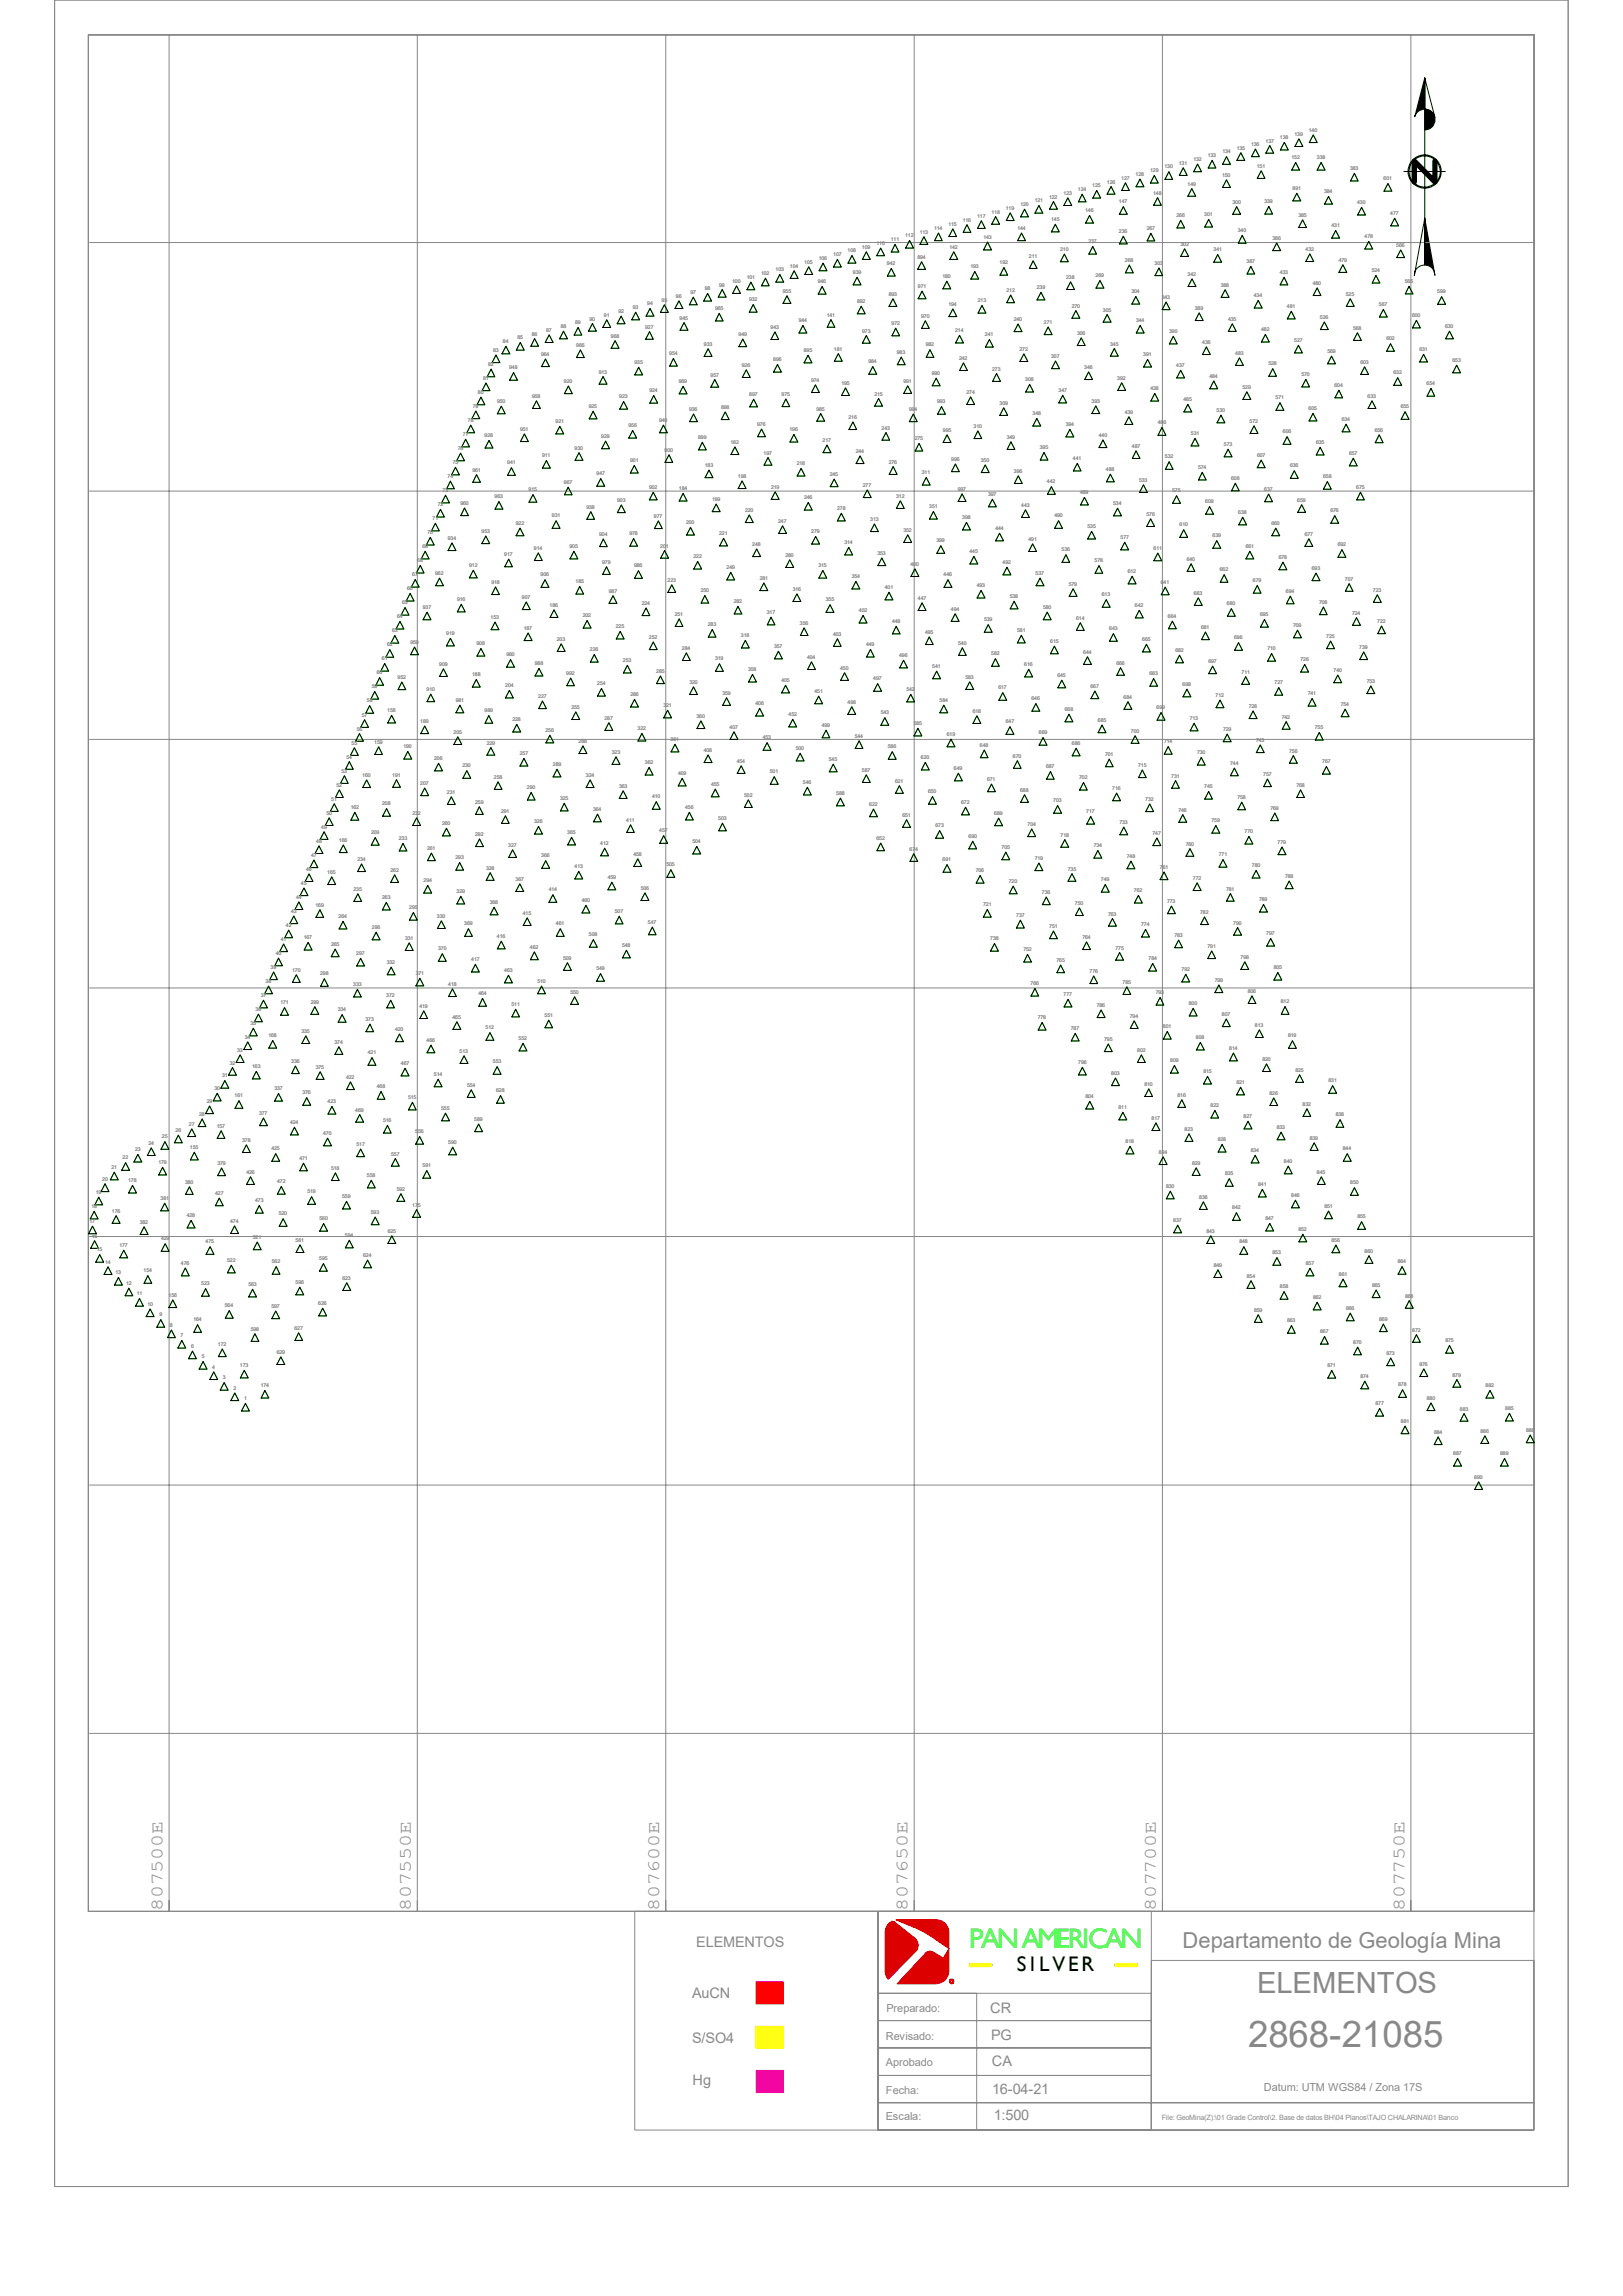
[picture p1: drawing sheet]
<svg xmlns="http://www.w3.org/2000/svg" width="297mm" height="420mm" viewBox="0 0 297 420" stroke-linecap="round" stroke-linejoin="round" font-family="sans-serif">
<defs><g id="words">
<text font-size="6.7" fill="#888" x="228.4" y="374.4">2868-21085</text>
<text font-size="5.3" fill="#888" x="230" y="364.6">ELEMENTOS</text>
<text font-size="5.1" fill="#0f0" x="177.3" y="356.3">PAN AMERICAN</text>
<text font-size="4" fill="#888" x="216.4" y="356.3">Departamento de Geología Mina</text>
<text font-size="3.9" x="186.1" y="360.5">S I L V E R</text>
<g font-size="3.2" fill="#888">
<text x="29.7" y="349.6" transform="rotate(-90 29.7 349.6)">807500E</text>
<text x="75.2" y="349.6" transform="rotate(-90 75.2 349.6)">807550E</text>
<text x="120.7" y="349.6" transform="rotate(-90 120.7 349.6)">807600E</text>
<text x="166.1" y="349.6" transform="rotate(-90 166.1 349.6)">807650E</text>
<text x="211.5" y="349.6" transform="rotate(-90 211.5 349.6)">807700E</text>
<text x="257" y="349.6" transform="rotate(-90 257 349.6)">807750E</text>
</g>
<g font-size="2.7" fill="#888">
<text x="127.4" y="356.2">ELEMENTOS</text>
<text x="126.7" y="365.5">AuCN</text>
<text x="181.2" y="368.1">CR</text>
<text x="126.7" y="373.7">S/SO4</text>
<text x="181.4" y="373.1">PG</text>
<text x="181.5" y="377.9">CA</text>
<text x="126.7" y="381.3">Hg</text>
<text x="181.6" y="383">16-04-21</text>
<text x="181.9" y="387.8">1:500</text>
</g>
<g font-size="2" fill="#888">
<text x="162.2" y="368.1">Preparado:</text>
<text x="162.1" y="373.2">Revisado:</text>
<text x="162.1" y="377.9">Aprobado</text>
<text x="162.1" y="383">Fecha:</text>
<text x="231.3" y="382.5">Datum: UTM WGS84 / Zona 17S</text>
<text x="162.1" y="387.9">Escala:</text>
</g>
<text font-size="1.3" fill="#888" x="212.6" y="387.9">File: GeoMina(Z):\01 Grade Control\2. Base de datos BH\04 Planos\TAJO CHALARINA\01 Banco</text>
<g font-size=".9" fill="#888">
<text x="218.4" y="29.4">132</text>
<text x="221" y="28.7">133</text>
<text x="223.7" y="28.1">134</text>
<text x="226.3" y="27.4">135</text>
<text x="228.9" y="26.7">136</text>
<text x="231.6" y="26.1">137</text>
<text x="234.2" y="25.4">138</text>
<text x="236.3" y="29.2">152</text>
<text x="236.9" y="24.8">139</text>
<text x="239.5" y="24.1">140</text>
<text x="241" y="29.2">338</text>
<text x="194.6" y="35.6">123</text>
<text x="197.3" y="34.9">124</text>
<text x="199.9" y="34.2">125</text>
<text x="202.6" y="33.6">126</text>
<text x="205.2" y="32.9">127</text>
<text x="207.8" y="32.2">128</text>
<text x="210.5" y="31.5">129</text>
<text x="211" y="35.6">148</text>
<text x="213.1" y="30.8">130</text>
<text x="215.7" y="30.1">131</text>
<text x="217.3" y="34">149</text>
<text x="223.6" y="32.3">150</text>
<text x="230" y="30.6">151</text>
<text x="236.6" y="34.8">891</text>
<text x="242.3" y="35.4">384</text>
<text x="247.1" y="31.1">383</text>
<text x="253.2" y="33">601</text>
<text x="173.6" y="41.3">115</text>
<text x="176.2" y="40.6">116</text>
<text x="178.8" y="39.8">117</text>
<text x="181.4" y="39.1">118</text>
<text x="184.1" y="38.4">119</text>
<text x="186.7" y="37.7">120</text>
<text x="189.4" y="37">121</text>
<text x="192" y="36.3">122</text>
<text x="192.4" y="40.4">145</text>
<text x="198.6" y="38.8">146</text>
<text x="204.8" y="37.2">147</text>
<text x="215.3" y="39.7">266</text>
<text x="220.4" y="39.5">301</text>
<text x="225.6" y="37.3">300</text>
<text x="231.4" y="37.2">339</text>
<text x="237.6" y="39.6">385</text>
<text x="243.7" y="41.6">431</text>
<text x="248.4" y="37.3">430</text>
<text x="254.4" y="39.3">477</text>
<text x="149.8" y="47.5">106</text>
<text x="152.5" y="46.9">107</text>
<text x="155.1" y="46.2">108</text>
<text x="157.7" y="45.5">109</text>
<text x="160.4" y="44.8">110</text>
<text x="163" y="44.1">111</text>
<text x="165.7" y="43.4">112</text>
<text x="167.9" y="47.3">894</text>
<text x="168.3" y="42.7">113</text>
<text x="170.9" y="42">114</text>
<text x="173.7" y="45.5">142</text>
<text x="180" y="43.7">143</text>
<text x="186.2" y="42">144</text>
<text x="188.3" y="47.1">211</text>
<text x="194" y="45.9">210</text>
<text x="199.2" y="44.5">237</text>
<text x="204.8" y="42.7">236</text>
<text x="205.9" y="47.9">268</text>
<text x="209.8" y="42.1">267</text>
<text x="216" y="44.9">302</text>
<text x="222.1" y="46">341</text>
<text x="226.5" y="42.5">340</text>
<text x="232.9" y="43.9">386</text>
<text x="238.9" y="45.9">432</text>
<text x="245" y="47.8">479</text>
<text x="249.7" y="43.6">478</text>
<text x="255.5" y="45.1">566</text>
<text x="126.4" y="53.8">97</text>
<text x="129" y="53.1">98</text>
<text x="131.6" y="52.4">99</text>
<text x="134" y="51.7">100</text>
<text x="136.7" y="51">101</text>
<text x="139.3" y="50.3">102</text>
<text x="141.9" y="49.6">103</text>
<text x="143.3" y="53.5">955</text>
<text x="144.6" y="48.9">104</text>
<text x="147.2" y="48.3">105</text>
<text x="149.6" y="51.8">946</text>
<text x="156.1" y="50.2">939</text>
<text x="162.3" y="48.5">942</text>
<text x="168" y="52.7">971</text>
<text x="172.5" y="50.8">180</text>
<text x="177.6" y="49.1">193</text>
<text x="182.9" y="48.3">192</text>
<text x="184.2" y="53.4">212</text>
<text x="189.7" y="52.9">239</text>
<text x="195.1" y="51">238</text>
<text x="200.5" y="50.8">269</text>
<text x="207.1" y="53.7">304</text>
<text x="211.3" y="48.5">303</text>
<text x="217.3" y="50.4">342</text>
<text x="223.4" y="52.4">388</text>
<text x="228.1" y="48.1">387</text>
<text x="234.2" y="50.1">433</text>
<text x="240.2" y="52.1">480</text>
<text x="251" y="49.8">524</text>
<text x="257.1" y="51.8">565</text>
<text x="263" y="53.7">599</text>
<text x="102.6" y="60">88</text>
<text x="105.2" y="59.3">89</text>
<text x="107.9" y="58.6">90</text>
<text x="110.5" y="57.9">91</text>
<text x="113.2" y="57.2">92</text>
<text x="115.8" y="56.6">93</text>
<text x="118.4" y="55.8">94</text>
<text x="121.1" y="55.2">95</text>
<text x="123.7" y="54.5">96</text>
<text x="124.4" y="58.5">945</text>
<text x="130.9" y="56.8">965</text>
<text x="137.1" y="55.1">932</text>
<text x="146.2" y="59">944</text>
<text x="151.3" y="57.9">141</text>
<text x="156.8" y="55.4">892</text>
<text x="162.6" y="54.1">893</text>
<text x="163.2" y="59.4">972</text>
<text x="168.6" y="58.1">970</text>
<text x="173.6" y="55.9">194</text>
<text x="178.9" y="55.3">213</text>
<text x="185.5" y="58.7">240</text>
<text x="191.1" y="59.3">271</text>
<text x="196.1" y="56.3">270</text>
<text x="201.8" y="57">305</text>
<text x="207.9" y="58.9">344</text>
<text x="212.6" y="54.7">343</text>
<text x="218.7" y="56.6">389</text>
<text x="224.7" y="58.6">435</text>
<text x="229.4" y="54.4">434</text>
<text x="235.5" y="56.3">481</text>
<text x="241.6" y="58.3">526</text>
<text x="246.3" y="54.1">525</text>
<text x="252.3" y="56">567</text>
<text x="258.4" y="58">600</text>
<text x="264.5" y="60">630</text>
<text x="90.3" y="64.3">83</text>
<text x="92" y="62.7">84</text>
<text x="94.7" y="62.1">85</text>
<text x="97.3" y="61.4">86</text>
<text x="99" y="65.1">964</text>
<text x="99.9" y="60.7">87</text>
<text x="105.5" y="63.4">966</text>
<text x="111.8" y="61.8">968</text>
<text x="118.1" y="60.1">927</text>
<text x="122.5" y="65">954</text>
<text x="128.8" y="63.2">933</text>
<text x="135.2" y="61.4">949</text>
<text x="141" y="60.1">943</text>
<text x="147.1" y="64.4">895</text>
<text x="152.6" y="64.1">181</text>
<text x="157.8" y="60.8">973</text>
<text x="164.1" y="64.8">983</text>
<text x="169.4" y="63.4">982</text>
<text x="174.8" y="60.8">214</text>
<text x="175.5" y="65.8">242</text>
<text x="180.3" y="61.6">241</text>
<text x="186.6" y="64.2">272</text>
<text x="192.4" y="65.5">307</text>
<text x="197.1" y="61.2">306</text>
<text x="203.2" y="63.2">345</text>
<text x="209.2" y="65.2">391</text>
<text x="214" y="60.9">390</text>
<text x="220" y="62.9">436</text>
<text x="226.1" y="64.9">483</text>
<text x="230.8" y="60.6">482</text>
<text x="236.9" y="62.6">527</text>
<text x="242.9" y="64.6">569</text>
<text x="247.6" y="60.3">568</text>
<text x="253.7" y="62.3">602</text>
<text x="259.8" y="64.3">631</text>
<text x="88.4" y="69.5">81</text>
<text x="89.3" y="66.9">82</text>
<text x="93.2" y="67.6">948</text>
<text x="103.2" y="70.1">920</text>
<text x="109.6" y="68.3">913</text>
<text x="116.1" y="66.6">935</text>
<text x="118.8" y="71.8">924</text>
<text x="124.2" y="70.1">969</text>
<text x="130" y="68.9">957</text>
<text x="135.8" y="67.1">926</text>
<text x="141.5" y="66.1">896</text>
<text x="148.4" y="69.8">974</text>
<text x="154" y="70.4">195</text>
<text x="158.9" y="66.5">984</text>
<text x="165.3" y="70">991</text>
<text x="170.5" y="68.6">990</text>
<text x="181.6" y="67.8">273</text>
<text x="187.6" y="69.7">308</text>
<text x="193.7" y="71.7">347</text>
<text x="198.4" y="67.5">346</text>
<text x="204.5" y="69.4">392</text>
<text x="210.5" y="71.4">438</text>
<text x="215.3" y="67.1">437</text>
<text x="221.3" y="69.1">484</text>
<text x="227.4" y="71.1">529</text>
<text x="232.1" y="66.8">528</text>
<text x="238.2" y="68.8">570</text>
<text x="244.2" y="70.8">604</text>
<text x="249" y="66.5">603</text>
<text x="255" y="68.5">632</text>
<text x="261.1" y="70.5">654</text>
<text x="265.8" y="66.2">653</text>
<text x="85.6" y="77.2">78</text>
<text x="86.5" y="74.6">79</text>
<text x="87.5" y="72.1">80</text>
<text x="91" y="73.7">950</text>
<text x="97.4" y="72.8">958</text>
<text x="101.7" y="77.4">921</text>
<text x="107.7" y="74.6">925</text>
<text x="113.3" y="72.9">923</text>
<text x="120.6" y="77.2">940</text>
<text x="126.1" y="75.1">936</text>
<text x="132" y="74.8">898</text>
<text x="137.1" y="72.4">897</text>
<text x="138.6" y="77.9">976</text>
<text x="143" y="72.4">975</text>
<text x="149.4" y="75.1">985</text>
<text x="155.3" y="76.6">216</text>
<text x="160" y="72.3">215</text>
<text x="166.4" y="75.2">994</text>
<text x="171.5" y="73.8">993</text>
<text x="176.9" y="72">274</text>
<text x="182.9" y="74">309</text>
<text x="189" y="76">348</text>
<text x="195" y="77.9">394</text>
<text x="199.8" y="73.7">393</text>
<text x="205.8" y="75.6">439</text>
<text x="211.9" y="77.6">486</text>
<text x="216.6" y="73.4">485</text>
<text x="222.6" y="75.4">530</text>
<text x="228.7" y="77.3">572</text>
<text x="233.4" y="73.1">571</text>
<text x="239.5" y="75.1">605</text>
<text x="245.5" y="77">634</text>
<text x="250.3" y="72.8">633</text>
<text x="256.3" y="74.7">655</text>
<text x="83.8" y="82.3">76</text>
<text x="84.7" y="79.8">77</text>
<text x="88.7" y="80">928</text>
<text x="95.2" y="78.8">951</text>
<text x="99.2" y="83.7">911</text>
<text x="105.2" y="82.3">930</text>
<text x="110" y="80.1">929</text>
<text x="115" y="78.1">956</text>
<text x="121.6" y="82.6">900</text>
<text x="127.8" y="80.3">899</text>
<text x="133.7" y="81.2">182</text>
<text x="139.7" y="83.1">197</text>
<text x="144.5" y="78.9">196</text>
<text x="150.5" y="80.9">217</text>
<text x="156.6" y="82.8">244</text>
<text x="161.3" y="78.6">243</text>
<text x="167.4" y="80.5">275</text>
<text x="172.6" y="79">995</text>
<text x="178.2" y="78.2">310</text>
<text x="184.2" y="80.2">349</text>
<text x="190.3" y="82.2">395</text>
<text x="201.1" y="79.9">440</text>
<text x="207.1" y="81.9">487</text>
<text x="213.2" y="83.9">532</text>
<text x="217.9" y="79.6">531</text>
<text x="224" y="81.6">573</text>
<text x="230" y="83.6">607</text>
<text x="234.8" y="79.3">606</text>
<text x="240.8" y="81.3">635</text>
<text x="246.9" y="83.3">657</text>
<text x="251.6" y="79">656</text>
<text x="81.9" y="87.5">74</text>
<text x="82.8" y="84.9">75</text>
<text x="86.4" y="86.3">961</text>
<text x="92.8" y="85">941</text>
<text x="96.7" y="89.9">915</text>
<text x="103.2" y="88.6">967</text>
<text x="109.2" y="87">947</text>
<text x="115.3" y="84.5">901</text>
<text x="118.8" y="89.5">902</text>
<text x="124.2" y="89.7">184</text>
<text x="129" y="85.4">183</text>
<text x="135" y="87.4">198</text>
<text x="141.1" y="89.4">219</text>
<text x="145.8" y="85.1">218</text>
<text x="151.8" y="87.1">245</text>
<text x="157.9" y="89.1">277</text>
<text x="162.6" y="84.8">276</text>
<text x="168.7" y="86.8">311</text>
<text x="174.1" y="84.3">996</text>
<text x="175.3" y="89.7">997</text>
<text x="179.5" y="84.5">350</text>
<text x="185.5" y="86.4">396</text>
<text x="191.6" y="88.4">442</text>
<text x="196.3" y="84.2">441</text>
<text x="202.4" y="86.1">488</text>
<text x="208.4" y="88.1">533</text>
<text x="219.2" y="85.9">574</text>
<text x="225.3" y="87.8">608</text>
<text x="231.4" y="89.8">637</text>
<text x="236.1" y="85.5">636</text>
<text x="242.1" y="87.5">658</text>
<text x="248.2" y="89.5">675</text>
<text x="79.2" y="95.2">71</text>
<text x="80.1" y="92.6">72</text>
<text x="81" y="90">73</text>
<text x="84.2" y="92.4">960</text>
<text x="90.5" y="91.1">963</text>
<text x="101" y="94.7">931</text>
<text x="107.3" y="93">938</text>
<text x="112.9" y="91.8">903</text>
<text x="119.7" y="94.7">977</text>
<text x="125.6" y="95.9">200</text>
<text x="130.3" y="91.7">199</text>
<text x="136.4" y="93.6">220</text>
<text x="142.4" y="95.6">247</text>
<text x="147.2" y="91.3">246</text>
<text x="153.2" y="93.3">278</text>
<text x="159.3" y="95.3">313</text>
<text x="164" y="91">312</text>
<text x="170.1" y="93">351</text>
<text x="176.1" y="95">398</text>
<text x="180.8" y="90.7">397</text>
<text x="186.9" y="92.7">443</text>
<text x="193" y="94.7">490</text>
<text x="197.7" y="90.4">489</text>
<text x="203.7" y="92.4">534</text>
<text x="209.8" y="94.4">576</text>
<text x="214.5" y="90.1">575</text>
<text x="220.6" y="92.1">609</text>
<text x="226.6" y="94">638</text>
<text x="237.4" y="91.8">659</text>
<text x="243.5" y="93.7">676</text>
<text x="77.3" y="100.3">69</text>
<text x="78.2" y="97.7">70</text>
<text x="82" y="98.8">934</text>
<text x="88.1" y="97.5">953</text>
<text x="92.3" y="101.7">917</text>
<text x="94.4" y="96">922</text>
<text x="97.7" y="100.6">914</text>
<text x="104.2" y="100.3">905</text>
<text x="109.6" y="98">904</text>
<text x="115.2" y="97.9">978</text>
<text x="120.8" y="100.2">201</text>
<text x="131.6" y="97.9">221</text>
<text x="137.7" y="99.8">248</text>
<text x="143.7" y="101.8">280</text>
<text x="148.5" y="97.6">279</text>
<text x="154.5" y="99.5">314</text>
<text x="160.6" y="101.5">353</text>
<text x="165.3" y="97.2">352</text>
<text x="171.4" y="99.2">399</text>
<text x="177.4" y="101.2">445</text>
<text x="182.2" y="96.9">444</text>
<text x="188.2" y="98.9">491</text>
<text x="194.3" y="100.9">536</text>
<text x="199" y="96.6">535</text>
<text x="205.1" y="98.6">577</text>
<text x="211.1" y="100.6">611</text>
<text x="215.9" y="96.3">610</text>
<text x="221.9" y="98.3">639</text>
<text x="228" y="100.3">661</text>
<text x="232.7" y="96">660</text>
<text x="238.8" y="98">677</text>
<text x="244.8" y="99.9">692</text>
<text x="74.5" y="108">66</text>
<text x="75.4" y="105.4">67</text>
<text x="76.4" y="102.8">68</text>
<text x="79.6" y="105.2">962</text>
<text x="85.9" y="103.7">912</text>
<text x="89.9" y="106.8">918</text>
<text x="98.9" y="105.5">906</text>
<text x="105.3" y="106.7">185</text>
<text x="110.2" y="103.1">979</text>
<text x="116" y="103.8">986</text>
<text x="122.2" y="106.4">223</text>
<text x="126.9" y="102.1">222</text>
<text x="133" y="104.1">249</text>
<text x="139" y="106.1">281</text>
<text x="149.8" y="103.8">315</text>
<text x="155.9" y="105.7">354</text>
<text x="161.9" y="107.7">401</text>
<text x="166.6" y="103.5">400</text>
<text x="172.7" y="105.5">446</text>
<text x="178.7" y="107.4">493</text>
<text x="183.5" y="103.2">492</text>
<text x="189.5" y="105.2">537</text>
<text x="195.6" y="107.1">579</text>
<text x="200.3" y="102.9">578</text>
<text x="206.4" y="104.9">612</text>
<text x="212.4" y="106.8">641</text>
<text x="217.2" y="102.6">640</text>
<text x="223.2" y="104.5">662</text>
<text x="229.3" y="106.5">679</text>
<text x="234" y="102.2">678</text>
<text x="240.1" y="104.2">693</text>
<text x="246.1" y="106.2">707</text>
<text x="72.7" y="113.1">64</text>
<text x="73.6" y="110.5">65</text>
<text x="77.4" y="111.4">937</text>
<text x="83.7" y="109.9">916</text>
<text x="89.8" y="113.2">153</text>
<text x="95.5" y="109.5">907</text>
<text x="100.6" y="111">186</text>
<text x="106.6" y="112.9">202</text>
<text x="111.4" y="108.4">987</text>
<text x="117.4" y="110.7">224</text>
<text x="123.5" y="112.6">251</text>
<text x="128.2" y="108.4">250</text>
<text x="134.3" y="110.3">282</text>
<text x="140.3" y="112.3">317</text>
<text x="145.1" y="108">316</text>
<text x="151.1" y="110">355</text>
<text x="157.2" y="112">402</text>
<text x="163.2" y="114">448</text>
<text x="168" y="109.7">447</text>
<text x="174" y="111.7">494</text>
<text x="180.1" y="113.7">539</text>
<text x="184.8" y="109.4">538</text>
<text x="190.9" y="111.4">580</text>
<text x="196.9" y="113.4">614</text>
<text x="201.6" y="109.1">613</text>
<text x="207.7" y="111.1">642</text>
<text x="213.7" y="113">664</text>
<text x="218.5" y="108.8">663</text>
<text x="224.5" y="110.7">680</text>
<text x="230.6" y="112.7">695</text>
<text x="235.3" y="108.5">694</text>
<text x="241.4" y="110.4">708</text>
<text x="247.4" y="112.4">724</text>
<text x="251.2" y="108.2">723</text>
<text x="252.1" y="113.9">722</text>
<text x="70.8" y="118.2">62</text>
<text x="71.8" y="115.7">63</text>
<text x="75.1" y="117.8">959</text>
<text x="81.7" y="116.2">919</text>
<text x="87.2" y="118.1">908</text>
<text x="95.8" y="115.2">187</text>
<text x="101.9" y="117.2">203</text>
<text x="107.9" y="119.2">226</text>
<text x="112.7" y="114.9">225</text>
<text x="118.7" y="116.9">252</text>
<text x="124.8" y="118.8">284</text>
<text x="129.5" y="114.6">283</text>
<text x="135.6" y="116.5">318</text>
<text x="141.6" y="118.5">357</text>
<text x="146.4" y="114.3">356</text>
<text x="152.4" y="116.2">403</text>
<text x="158.5" y="118.2">449</text>
<text x="169.3" y="116">495</text>
<text x="175.3" y="117.9">540</text>
<text x="181.4" y="119.9">582</text>
<text x="186.1" y="115.6">581</text>
<text x="192.2" y="117.6">615</text>
<text x="198.2" y="119.6">644</text>
<text x="203" y="115.3">643</text>
<text x="209" y="117.3">665</text>
<text x="215.1" y="119.3">682</text>
<text x="219.8" y="115">681</text>
<text x="225.8" y="117">696</text>
<text x="231.9" y="119">710</text>
<text x="236.6" y="114.7">709</text>
<text x="242.7" y="116.7">725</text>
<text x="248.8" y="118.7">739</text>
<text x="68" y="125.9">59</text>
<text x="69" y="123.4">60</text>
<text x="69.9" y="120.8">61</text>
<text x="72.8" y="124.2">952</text>
<text x="80.4" y="121.8">909</text>
<text x="86.4" y="123.7">188</text>
<text x="92.5" y="125.7">204</text>
<text x="92.7" y="120.1">980</text>
<text x="97.9" y="121.7">988</text>
<text x="103.6" y="123.5">992</text>
<text x="109.3" y="125.4">254</text>
<text x="114" y="121.1">253</text>
<text x="120.1" y="123.1">285</text>
<text x="126.2" y="125.1">320</text>
<text x="130.9" y="120.8">319</text>
<text x="136.9" y="122.8">358</text>
<text x="143" y="124.8">405</text>
<text x="147.7" y="120.5">404</text>
<text x="153.8" y="122.5">450</text>
<text x="159.8" y="124.5">497</text>
<text x="164.5" y="120.2">496</text>
<text x="170.6" y="122.2">541</text>
<text x="176.7" y="124.2">583</text>
<text x="187.5" y="121.9">616</text>
<text x="193.5" y="123.8">645</text>
<text x="199.6" y="125.8">667</text>
<text x="204.3" y="121.6">666</text>
<text x="210.4" y="123.5">683</text>
<text x="216.4" y="125.5">698</text>
<text x="221.1" y="121.2">697</text>
<text x="227.2" y="123.2">711</text>
<text x="233.3" y="125.2">727</text>
<text x="238" y="120.9">726</text>
<text x="244.1" y="122.9">740</text>
<text x="250.1" y="124.9">753</text>
<text x="66.2" y="131.1">57</text>
<text x="67.1" y="128.5">58</text>
<text x="70.9" y="130.3">158</text>
<text x="78.1" y="126.4">910</text>
<text x="83.4" y="128.4">981</text>
<text x="88.7" y="130.3">989</text>
<text x="93.8" y="131.9">228</text>
<text x="98.5" y="127.7">227</text>
<text x="104.6" y="129.6">255</text>
<text x="110.6" y="131.6">287</text>
<text x="115.4" y="127.4">286</text>
<text x="121.4" y="129.3">321</text>
<text x="127.5" y="131.3">360</text>
<text x="132.2" y="127">359</text>
<text x="138.3" y="129">406</text>
<text x="144.3" y="131">452</text>
<text x="149.1" y="126.7">451</text>
<text x="155.1" y="128.7">498</text>
<text x="161.2" y="130.7">543</text>
<text x="165.9" y="126.4">542</text>
<text x="172" y="128.4">584</text>
<text x="178" y="130.4">618</text>
<text x="182.7" y="126.1">617</text>
<text x="188.8" y="128.1">646</text>
<text x="194.9" y="130.1">668</text>
<text x="205.6" y="127.8">684</text>
<text x="211.7" y="129.8">699</text>
<text x="217.7" y="131.7">713</text>
<text x="222.5" y="127.5">712</text>
<text x="228.5" y="129.5">728</text>
<text x="234.6" y="131.4">742</text>
<text x="239.3" y="127.2">741</text>
<text x="245.4" y="129.2">754</text>
<text x="64.3" y="136.2">55</text>
<text x="65.3" y="133.6">56</text>
<text x="68.5" y="136">159</text>
<text x="73.8" y="136.9">190</text>
<text x="76.9" y="132.2">189</text>
<text x="83" y="134.2">205</text>
<text x="89.1" y="136.2">229</text>
<text x="99.8" y="133.9">256</text>
<text x="105.9" y="135.9">288</text>
<text x="112" y="137.8">323</text>
<text x="116.7" y="133.6">322</text>
<text x="122.7" y="135.6">361</text>
<text x="128.8" y="137.5">408</text>
<text x="133.5" y="133.3">407</text>
<text x="139.6" y="135.3">453</text>
<text x="145.6" y="137.2">500</text>
<text x="150.4" y="133">499</text>
<text x="156.4" y="135">544</text>
<text x="162.5" y="136.9">586</text>
<text x="167.2" y="132.7">585</text>
<text x="173.3" y="134.6">619</text>
<text x="179.3" y="136.6">648</text>
<text x="184.1" y="132.3">647</text>
<text x="190.1" y="134.3">669</text>
<text x="196.2" y="136.3">686</text>
<text x="200.9" y="132">685</text>
<text x="207" y="134">700</text>
<text x="213" y="136">714</text>
<text x="219.1" y="138">730</text>
<text x="223.8" y="133.7">729</text>
<text x="229.9" y="135.7">743</text>
<text x="235.9" y="137.7">756</text>
<text x="240.6" y="133.4">755</text>
<text x="61.6" y="143.9">52</text>
<text x="62.5" y="141.4">53</text>
<text x="63.4" y="138.8">54</text>
<text x="66.3" y="142.1">160</text>
<text x="71.8" y="142.1">191</text>
<text x="76.9" y="143.6">207</text>
<text x="79.5" y="139">206</text>
<text x="84.6" y="140.4">230</text>
<text x="90.4" y="142.4">258</text>
<text x="95.1" y="138.1">257</text>
<text x="101.2" y="140.1">289</text>
<text x="107.2" y="142.1">324</text>
<text x="118" y="139.8">362</text>
<text x="124.1" y="141.8">409</text>
<text x="130.1" y="143.8">455</text>
<text x="134.8" y="139.5">454</text>
<text x="140.9" y="141.5">501</text>
<text x="146.9" y="143.5">546</text>
<text x="151.7" y="139.2">545</text>
<text x="157.7" y="141.2">587</text>
<text x="163.8" y="143.2">621</text>
<text x="168.5" y="138.9">620</text>
<text x="174.6" y="140.8">649</text>
<text x="180.6" y="142.8">671</text>
<text x="185.4" y="138.6">670</text>
<text x="191.4" y="140.5">687</text>
<text x="197.5" y="142.5">702</text>
<text x="202.2" y="138.3">701</text>
<text x="208.3" y="140.3">715</text>
<text x="214.3" y="142.2">731</text>
<text x="225.1" y="140">744</text>
<text x="231.2" y="141.9">757</text>
<text x="237.2" y="143.9">768</text>
<text x="242" y="139.6">767</text>
<text x="59.7" y="149">50</text>
<text x="60.6" y="146.5">51</text>
<text x="64.2" y="148">162</text>
<text x="69.9" y="147.3">208</text>
<text x="75.5" y="149">232</text>
<text x="81.8" y="145.2">231</text>
<text x="87" y="147">259</text>
<text x="91.7" y="148.6">291</text>
<text x="96.4" y="144.4">290</text>
<text x="102.5" y="146.3">325</text>
<text x="108.5" y="148.3">364</text>
<text x="113.3" y="144.1">363</text>
<text x="119.3" y="146">410</text>
<text x="125.4" y="148">456</text>
<text x="131.4" y="150">503</text>
<text x="136.2" y="145.8">502</text>
<text x="153" y="145.4">588</text>
<text x="159.1" y="147.4">622</text>
<text x="165.1" y="149.4">651</text>
<text x="169.8" y="145.1">650</text>
<text x="175.9" y="147.1">672</text>
<text x="181.9" y="149.1">689</text>
<text x="186.7" y="144.8">688</text>
<text x="192.7" y="146.8">703</text>
<text x="198.8" y="148.8">717</text>
<text x="203.5" y="144.5">716</text>
<text x="209.6" y="146.5">732</text>
<text x="215.6" y="148.5">746</text>
<text x="220.4" y="144.2">745</text>
<text x="226.4" y="146.2">758</text>
<text x="232.5" y="148.1">769</text>
<text x="57.9" y="154.2">48</text>
<text x="58.8" y="151.6">49</text>
<text x="62" y="154">166</text>
<text x="67.9" y="152.6">209</text>
<text x="73" y="153.7">233</text>
<text x="78.1" y="155.5">261</text>
<text x="80.9" y="150.9">260</text>
<text x="87" y="152.9">292</text>
<text x="93" y="154.9">327</text>
<text x="97.7" y="150.6">326</text>
<text x="103.8" y="152.6">365</text>
<text x="109.9" y="154.6">412</text>
<text x="114.6" y="150.3">411</text>
<text x="120.6" y="152.3">457</text>
<text x="126.7" y="154.3">504</text>
<text x="160.4" y="153.6">652</text>
<text x="166.5" y="155.6">674</text>
<text x="171.2" y="151.3">673</text>
<text x="177.2" y="153.3">690</text>
<text x="183.3" y="155.3">705</text>
<text x="188" y="151">704</text>
<text x="194.1" y="153">718</text>
<text x="200.2" y="155">734</text>
<text x="204.9" y="150.7">733</text>
<text x="210.9" y="152.7">747</text>
<text x="217" y="154.7">760</text>
<text x="221.7" y="150.4">759</text>
<text x="227.8" y="152.4">770</text>
<text x="233.8" y="154.4">779</text>
<text x="55.1" y="161.8">45</text>
<text x="56" y="159.3">46</text>
<text x="56.9" y="156.7">47</text>
<text x="59.9" y="159.9">165</text>
<text x="65.4" y="157.5">234</text>
<text x="71.5" y="159.4">262</text>
<text x="77.5" y="161.4">294</text>
<text x="83.4" y="157.2">293</text>
<text x="88.9" y="159.1">328</text>
<text x="94.4" y="161.1">367</text>
<text x="99.1" y="156.8">366</text>
<text x="105.2" y="158.8">413</text>
<text x="111.2" y="160.8">459</text>
<text x="115.9" y="156.5">458</text>
<text x="122" y="158.5">505</text>
<text x="172.5" y="157.6">691</text>
<text x="178.6" y="159.6">706</text>
<text x="184.6" y="161.5">720</text>
<text x="189.4" y="157.3">719</text>
<text x="195.4" y="159.3">735</text>
<text x="201.5" y="161.2">749</text>
<text x="206.2" y="157">748</text>
<text x="212.3" y="159">761</text>
<text x="218.3" y="160.9">772</text>
<text x="223.1" y="156.6">771</text>
<text x="229.1" y="158.6">780</text>
<text x="235.2" y="160.6">788</text>
<text x="53.3" y="167">43</text>
<text x="54.2" y="164.4">44</text>
<text x="57.7" y="165.9">169</text>
<text x="62" y="167.9">264</text>
<text x="64.7" y="162.9">235</text>
<text x="69.9" y="164.5">263</text>
<text x="74.9" y="166.3">295</text>
<text x="80" y="167.9">330</text>
<text x="83.6" y="163.4">329</text>
<text x="89.6" y="165.4">368</text>
<text x="95.7" y="167.3">415</text>
<text x="100.4" y="163.1">414</text>
<text x="106.5" y="165.1">460</text>
<text x="112.5" y="167">507</text>
<text x="117.3" y="162.8">506</text>
<text x="179.9" y="165.8">721</text>
<text x="186" y="167.8">737</text>
<text x="190.7" y="163.5">736</text>
<text x="196.7" y="165.5">750</text>
<text x="202.8" y="167.5">763</text>
<text x="207.5" y="163.2">762</text>
<text x="213.6" y="165.2">773</text>
<text x="219.6" y="167.1">782</text>
<text x="224.4" y="162.9">781</text>
<text x="230.4" y="164.8">789</text>
<text x="51.4" y="172.1">41</text>
<text x="52.3" y="169.5">42</text>
<text x="55.6" y="171.8">167</text>
<text x="60.6" y="173">265</text>
<text x="68.1" y="169.9">296</text>
<text x="74.1" y="171.9">331</text>
<text x="80.2" y="173.9">370</text>
<text x="85" y="169.3">369</text>
<text x="90.9" y="171.6">416</text>
<text x="97" y="173.6">462</text>
<text x="101.7" y="169.3">461</text>
<text x="107.8" y="171.3">508</text>
<text x="113.8" y="173.3">548</text>
<text x="118.6" y="169">547</text>
<text x="181.2" y="172">738</text>
<text x="187.3" y="174">752</text>
<text x="192" y="169.7">751</text>
<text x="198.1" y="171.7">764</text>
<text x="204.1" y="173.7">775</text>
<text x="208.8" y="169.4">774</text>
<text x="214.9" y="171.4">783</text>
<text x="221" y="173.4">791</text>
<text x="225.7" y="169.1">790</text>
<text x="231.7" y="171.1">797</text>
<text x="48.6" y="179.8">38</text>
<text x="49.5" y="177.2">39</text>
<text x="50.5" y="174.7">40</text>
<text x="53.5" y="177.7">170</text>
<text x="58.6" y="178.4">298</text>
<text x="65.2" y="174.7">297</text>
<text x="70.8" y="176.4">332</text>
<text x="76.1" y="178.4">371</text>
<text x="86.2" y="175.9">417</text>
<text x="92.3" y="177.8">463</text>
<text x="98.3" y="179.8">510</text>
<text x="103" y="175.5">509</text>
<text x="109.1" y="177.5">549</text>
<text x="193.3" y="176">765</text>
<text x="199.4" y="177.9">776</text>
<text x="205.4" y="179.9">785</text>
<text x="210.2" y="175.6">784</text>
<text x="216.2" y="177.6">792</text>
<text x="222.3" y="179.6">799</text>
<text x="227" y="175.3">798</text>
<text x="233.1" y="177.3">805</text>
<text x="46.8" y="185">36</text>
<text x="47.7" y="182.4">37</text>
<text x="51.3" y="183.7">171</text>
<text x="56.9" y="183.6">299</text>
<text x="61.8" y="185">334</text>
<text x="64.6" y="180.4">333</text>
<text x="70.7" y="182.4">372</text>
<text x="76.8" y="184.4">419</text>
<text x="82" y="180.3">418</text>
<text x="87.5" y="182.1">464</text>
<text x="93.6" y="184">511</text>
<text x="104.4" y="181.8">550</text>
<text x="188.6" y="180.2">766</text>
<text x="194.6" y="182.2">777</text>
<text x="200.7" y="184.1">786</text>
<text x="211.5" y="181.9">793</text>
<text x="217.6" y="183.9">800</text>
<text x="223.6" y="185.8">807</text>
<text x="228.3" y="181.6">806</text>
<text x="234.4" y="183.6">812</text>
<text x="44.8" y="190">34</text>
<text x="45.8" y="187.5">35</text>
<text x="49.1" y="189.7">168</text>
<text x="55.2" y="188.9">335</text>
<text x="61.2" y="190.9">374</text>
<text x="66.9" y="186.7">373</text>
<text x="72.3" y="188.6">420</text>
<text x="78.1" y="190.6">466</text>
<text x="82.8" y="186.4">465</text>
<text x="88.9" y="188.3">512</text>
<text x="94.9" y="190.3">552</text>
<text x="99.7" y="186">551</text>
<text x="189.9" y="186.4">778</text>
<text x="196" y="188.4">787</text>
<text x="202.1" y="190.4">795</text>
<text x="206.8" y="186.1">794</text>
<text x="212.8" y="188.1">801</text>
<text x="218.9" y="190.1">808</text>
<text x="229.7" y="187.8">813</text>
<text x="235.7" y="189.8">819</text>
<text x="40.6" y="197.1">31</text>
<text x="42" y="194.7">32</text>
<text x="43.4" y="192.4">33</text>
<text x="46.1" y="195.4">163</text>
<text x="53.3" y="194.4">336</text>
<text x="57.8" y="195.5">375</text>
<text x="63.3" y="197.3">422</text>
<text x="67.3" y="192.9">421</text>
<text x="73.4" y="194.9">467</text>
<text x="79.4" y="196.8">514</text>
<text x="84.1" y="192.6">513</text>
<text x="90.2" y="194.5">553</text>
<text x="197.3" y="194.6">796</text>
<text x="203.4" y="196.6">803</text>
<text x="208.1" y="192.4">802</text>
<text x="214.2" y="194.4">809</text>
<text x="220.2" y="196.3">815</text>
<text x="225" y="192.1">814</text>
<text x="231" y="194">820</text>
<text x="237.1" y="196">825</text>
<text x="243.1" y="198">831</text>
<text x="37.8" y="201.8">29</text>
<text x="39.2" y="199.4">30</text>
<text x="42.9" y="200.7">161</text>
<text x="47.4" y="204">377</text>
<text x="50.2" y="199.5">337</text>
<text x="55.3" y="200.2">376</text>
<text x="59.9" y="201.8">423</text>
<text x="65" y="203.3">469</text>
<text x="69" y="199.1">468</text>
<text x="74.7" y="201.1">515</text>
<text x="80.7" y="203">555</text>
<text x="85.5" y="198.8">554</text>
<text x="90.8" y="199.8">628</text>
<text x="198.6" y="200.9">804</text>
<text x="204.7" y="202.9">811</text>
<text x="209.4" y="198.6">810</text>
<text x="215.5" y="200.6">816</text>
<text x="221.5" y="202.6">822</text>
<text x="226.3" y="198.3">821</text>
<text x="232.3" y="200.3">826</text>
<text x="238.4" y="202.2">832</text>
<text x="27.2" y="209.4">24</text>
<text x="29.6" y="208.2">25</text>
<text x="32.1" y="207.1">26</text>
<text x="34.6" y="205.9">27</text>
<text x="36.4" y="204.1">28</text>
<text x="39.7" y="206.2">157</text>
<text x="44.3" y="208.8">378</text>
<text x="53.1" y="205.6">424</text>
<text x="59.1" y="207.6">470</text>
<text x="65.2" y="209.6">517</text>
<text x="70.1" y="205.3">516</text>
<text x="76" y="207.3">556</text>
<text x="82" y="209.3">590</text>
<text x="86.8" y="205">589</text>
<text x="206" y="209.1">818</text>
<text x="210.7" y="204.9">817</text>
<text x="216.8" y="206.8">823</text>
<text x="222.8" y="208.8">828</text>
<text x="227.6" y="204.5">827</text>
<text x="233.6" y="206.5">833</text>
<text x="239.7" y="208.4">839</text>
<text x="244.4" y="204.2">838</text>
<text x="18.7" y="216">20</text>
<text x="20.4" y="213.8">21</text>
<text x="22.4" y="212.1">22</text>
<text x="24.7" y="210.6">23</text>
<text x="29" y="212.9">179</text>
<text x="34.8" y="210.2">155</text>
<text x="39.8" y="213.1">379</text>
<text x="45.1" y="214.7">426</text>
<text x="49.7" y="210.4">425</text>
<text x="54.8" y="212.2">471</text>
<text x="60.6" y="214">518</text>
<text x="67.1" y="215.3">558</text>
<text x="71.6" y="211.4">557</text>
<text x="77.3" y="213.5">591</text>
<text x="212.1" y="211.1">824</text>
<text x="218.1" y="213">829</text>
<text x="224.2" y="215">835</text>
<text x="228.9" y="210.7">834</text>
<text x="234.9" y="212.7">840</text>
<text x="241" y="214.7">845</text>
<text x="245.7" y="210.4">844</text>
<text x="16.7" y="221">18</text>
<text x="17.5" y="218.4">19</text>
<text x="20.5" y="221.8">176</text>
<text x="23.5" y="216.2">178</text>
<text x="29.4" y="219.5">381</text>
<text x="33.9" y="216.5">380</text>
<text x="39.4" y="218.6">427</text>
<text x="46.7" y="219.9">473</text>
<text x="50.7" y="216.5">472</text>
<text x="56.3" y="218.3">519</text>
<text x="62.6" y="219.2">559</text>
<text x="72.6" y="217.8">592</text>
<text x="75.4" y="220.7">175</text>
<text x="213.4" y="217.3">830</text>
<text x="219.5" y="219.3">836</text>
<text x="225.5" y="221.2">842</text>
<text x="230.3" y="217">841</text>
<text x="236.3" y="218.9">846</text>
<text x="242.4" y="220.9">851</text>
<text x="247.1" y="216.7">850</text>
<text x="16.4" y="223.7">17</text>
<text x="16.8" y="226.4">16</text>
<text x="25.6" y="223.9">382</text>
<text x="29.5" y="226.9">429</text>
<text x="34.2" y="222.7">428</text>
<text x="37.6" y="227.5">475</text>
<text x="42.1" y="223.6">474</text>
<text x="46.3" y="226.6">521</text>
<text x="51" y="222.3">520</text>
<text x="54.1" y="227.1">561</text>
<text x="58.5" y="223.2">560</text>
<text x="63.1" y="226.3">594</text>
<text x="67.9" y="222">593</text>
<text x="71" y="225.5">625</text>
<text x="214.7" y="223.5">837</text>
<text x="220.8" y="225.5">843</text>
<text x="226.8" y="227.5">848</text>
<text x="231.6" y="223.2">847</text>
<text x="237.6" y="225.2">852</text>
<text x="243.7" y="227.2">856</text>
<text x="248.4" y="222.9">855</text>
<text x="17.7" y="228.9">15</text>
<text x="19.2" y="231.2">14</text>
<text x="21.1" y="233.1">13</text>
<text x="21.8" y="228.1">177</text>
<text x="26.3" y="232.7">154</text>
<text x="33.1" y="231.4">476</text>
<text x="41.6" y="230.9">522</text>
<text x="49.7" y="231.1">562</text>
<text x="58.4" y="230.5">595</text>
<text x="66.5" y="229.9">624</text>
<text x="222.1" y="231.7">849</text>
<text x="228.2" y="233.7">854</text>
<text x="232.9" y="229.4">853</text>
<text x="239" y="231.4">857</text>
<text x="245" y="233.4">861</text>
<text x="249.7" y="229.2">860</text>
<text x="255.8" y="231.1">864</text>
<text x="23.1" y="235">12</text>
<text x="25" y="236.9">11</text>
<text x="27" y="238.9">10</text>
<text x="30.9" y="237.2">156</text>
<text x="36.8" y="235.1">523</text>
<text x="41.1" y="239.1">564</text>
<text x="45.5" y="235.2">563</text>
<text x="49.7" y="239.3">597</text>
<text x="54.1" y="234.9">596</text>
<text x="58.3" y="238.7">626</text>
<text x="62.7" y="234.1">623</text>
<text x="229.5" y="239.9">859</text>
<text x="234.2" y="235.7">858</text>
<text x="240.3" y="237.7">862</text>
<text x="246.3" y="239.6">866</text>
<text x="251.1" y="235.4">865</text>
<text x="257.1" y="237.4">868</text>
<text x="29.2" y="240.8">9</text>
<text x="31.1" y="242.7">8</text>
<text x="33" y="244.6">7</text>
<text x="35.4" y="241.7">164</text>
<text x="45.9" y="243.4">598</text>
<text x="53.9" y="243.2">627</text>
<text x="235.5" y="241.9">863</text>
<text x="241.6" y="243.9">867</text>
<text x="247.6" y="245.9">870</text>
<text x="252.4" y="241.6">869</text>
<text x="258.4" y="243.6">872</text>
<text x="264.5" y="245.5">875</text>
<text x="35" y="246.5">6</text>
<text x="36.9" y="248.5">5</text>
<text x="38.8" y="250.4">4</text>
<text x="39.9" y="246.2">172</text>
<text x="43.9" y="250.1">173</text>
<text x="50.6" y="247.6">629</text>
<text x="242.9" y="250.1">871</text>
<text x="253.7" y="247.8">873</text>
<text x="259.8" y="249.8">876</text>
<text x="265.8" y="251.8">879</text>
<text x="40.8" y="252.3">3</text>
<text x="42.7" y="254.3">2</text>
<text x="44.7" y="256.2">1</text>
<text x="47.7" y="253.7">174</text>
<text x="249" y="252.1">874</text>
<text x="251.7" y="257">877</text>
<text x="255.9" y="253.6">878</text>
<text x="261.1" y="256">880</text>
<text x="271.9" y="253.7">882</text>
<text x="275.5" y="258">885</text>
<text x="256.4" y="260.3">881</text>
<text x="262.4" y="262.3">884</text>
<text x="267.2" y="258">883</text>
<text x="270.9" y="262">886</text>
<text x="279.3" y="262">888</text>
<text x="265.9" y="266.2">887</text>
<text x="274.5" y="266.2">889</text>
<text x="269.8" y="270.5">890</text>
</g>
<text font-size=".5" fill="#fb6" x="174" y="362.6">R</text>
</g></defs>
<g fill="#000" stroke="#000" stroke-width=".18">
<path d="M260.7 20a1.91 1.91 0 0 1 1.9 1.9 1.91 1.91 0 0 1-1.9 1.9z" fill-rule="evenodd"/>
<path d="M260.7 14.3v5.7a1.85 1.85 0 0 0-1.8 1.3z" fill-rule="evenodd"/>
<path d="M260.7 39.9l1.9 10.5-.2-.8a1.94 1.94 0 0 0-1.7-1.1z" fill-rule="evenodd"/>
</g>
<path d="M138.3 378.7h5.1v4.1h-5.1z" fill-rule="evenodd" fill="#f0f" stroke="#f0f" stroke-width=".18"/>
<path d="M138.3 370.6h5.1v4.1h-5.1z" fill-rule="evenodd" fill="#ff0" stroke="#ff0" stroke-width=".18"/>
<path d="M138.3 362.5h5.1v4.1h-5.1z" fill-rule="evenodd" fill="#f00" stroke="#f00" stroke-width=".18"/>
<g fill="#d00" stroke="#d00" stroke-width=".18">
<path d="M162.5 352l.7-.5h.5l3.7 3a1.76 1.76 0 0 1 .3 2.3l-5.2 5.2a2.42 2.42 0 0 1-.5-1.5v-6.9a2.22 2.22 0 0 1 .5-1.6z" fill-rule="evenodd"/>
<path d="M164 351.2h7.2a2.36 2.36 0 0 1 2.5 2.4v6.9a2.36 2.36 0 0 1-2.5 2.4h-7l5-5.4a1.18 1.18 0 0 1 1.7-.3l1.7 1 1.1-1.8-3.2-2.1-1.8-1.1z" fill-rule="evenodd"/>
</g>
<g fill="none" stroke="#888" stroke-width=".18">
<path d="M10 0h277v400h-277zM16.2 6.4h264.5v343.2h-264.5zM16.2 6.4h264.6v343.2h-264.6zM30.9 6.4v343.2M76.4 6.4v343.2M121.8 6.4v343.2M167.3 6.4v343.2M212.7 6.4v343.2M258.2 6.4v343.2M16.4 44.4h264.4M16.4 89.8h264.4M16.4 135.3h264.4"/>
<path d="M16.4 180.7h264.4M16.4 226.2h264.4M16.4 271.7h264.4M16.4 317.1h264.4M116.2 349.6h44.5v40h-44.5zM160.7 349.6h120v40h-120zM160.7 349.6h50v40h-50zM210.7 358.6h70v26h-70zM160.7 379.6h50v5h-50zM160.7 374.6h50v5h-50zM160.7 369.6h50v5h-50zM160.7 364.6h50v5h-50z"/>
<path d="M160.7 364.6h18v25h-18zM160.7 384.6h50v5h-50zM210.7 384.6h70v5h-70z"/>
</g>
<g fill="none" stroke="#000" stroke-width=".18">
<path d="M260.7 14.3l1.9 7.2a1.87 1.87 0 0 0-1.9-1.5zM260.7 14.3v34.2M256.9 31.4h7.6M260.7 39.9v8.6a1.93 1.93 0 0 0-1.7 1.1l-.2 .8z"/>
<circle cx="260.7" cy="31.4" r="3"/>
<circle cx="260.7" cy="31.4" r="2.84"/>
</g>
<path d="M262.6 29.5v3.8l-3.8-3.8v3.8" fill="none" stroke="#000" stroke-width=".97"/>
<circle cx="174.2" cy="362.5" r=".32" fill="none" stroke="#d00" stroke-width=".38"/>
<g fill="none" stroke="#0f0" stroke-width=".18">
<path d="M182.2 39.6l.7 1.4h-1.4zM184.9 38.9l.7 1.4h-1.5zM187.5 38.3l.7 1.4h-1.4zM190.1 37.6l.7 1.4h-1.4zM192.8 36.9l.7 1.4h-1.4zM195.4 36.2l.7 1.4h-1.4zM198 35.5l.8 1.4h-1.4zM199.4 39.4l.7 1.4h-1.4zM200.7 34.8l.7 1.4h-1.4zM203.3 34.1l.7 1.4h-1.4zM205.6 37.8l.7 1.4h-1.4zM206 33.4l.7 1.4h-1.4z"/>
<path d="M208.6 32.8l.7 1.4h-1.4zM211.2 32.1l.8 1.4h-1.5zM211.8 36.2l.7 1.3h-1.4zM213.9 31.4l.7 1.4h-1.4zM216.5 30.7l.8 1.4h-1.5zM218.1 34.5l.7 1.4h-1.4zM219.2 30l.7 1.4h-1.5zM221.8 29.3l.7 1.4h-1.4zM224.5 32.9l.7 1.4h-1.5zM224.5 28.7l.7 1.4h-1.5zM226.3 37.8l.7 1.4h-1.4zM227.1 27.9l.7 1.4h-1.4z"/>
<path d="M229.7 27.3l.8 1.4h-1.5zM230.8 31.2l.7 1.4h-1.4zM232.2 37.8l.7 1.4h-1.4zM232.4 26.6l.7 1.4h-1.5zM235 26l.8 1.4h-1.5zM237.1 29.7l.7 1.4h-1.4zM237.3 35.3l.7 1.4h-1.4zM237.7 25.4l.7 1.4h-1.4zM240.3 24.7l.7 1.4h-1.4zM241.8 29.7l.7 1.4h-1.5zM243.1 35.9l.7 1.4h-1.4zM247.9 31.7l.6 1.4h-1.4z"/>
<path d="M249.2 37.9l.7 1.4h-1.4zM254 33.6l.7 1.4h-1.4zM255.2 39.9l.7 1.4h-1.4zM105.8 59.9l.7 1.4h-1.4zM108.4 59.2l.7 1.4h-1.4zM111 58.5l.8 1.4h-1.5zM113.7 57.8l.7 1.4h-1.5zM116.3 57.1l.8 1.4h-1.5zM119 56.4l.7 1.4h-1.5zM121.6 55.8l.7 1.3h-1.4zM124.2 55l.8 1.4h-1.5zM125.2 59l.7 1.4h-1.4z"/>
<path d="M126.9 54.4l.7 1.4h-1.4zM129.5 53.7l.7 1.4h-1.4zM131.6 57.3l.7 1.4h-1.4zM132.2 53l.7 1.4h-1.5zM134.8 52.3l.7 1.4h-1.4zM137.4 51.6l.7 1.4h-1.4zM137.8 55.7l.8 1.4h-1.5zM140.1 50.9l.7 1.4h-1.4zM142.7 50.2l.7 1.4h-1.4zM144 54.1l.7 1.4h-1.4zM145.3 49.5l.7 1.4h-1.4zM146.9 59.5l.8 1.4h-1.5z"/>
<path d="M148 48.8l.7 1.4h-1.4zM150.5 52.4l.7 1.4h-1.5zM150.6 48.1l.7 1.4h-1.4zM152.1 58.5l.7 1.4h-1.4zM153.2 47.5l.8 1.4h-1.5zM155.9 46.7l.7 1.4h-1.4zM156.8 50.7l.8 1.4h-1.5zM157.6 56l.7 1.4h-1.4zM158.5 46.1l.8 1.4h-1.5zM161.2 45.4l.7 1.4h-1.5zM163.1 49.1l.7 1.4h-1.4zM163.4 54.7l.7 1.3h-1.4z"/>
<path d="M163.8 44.7l.7 1.4h-1.4zM166.5 44l.7 1.4h-1.5zM168.7 47.9l.7 1.4h-1.5zM168.7 53.3l.8 1.4h-1.5zM169.1 43.3l.7 1.4h-1.4zM169.3 58.7l.8 1.4h-1.4zM171.7 42.6l.7 1.4h-1.4zM173.3 51.4l.7 1.4h-1.4zM174.4 41.9l.6 1.4h-1.3zM174.4 56.5l.7 1.4h-1.4zM174.5 46.1l.8 1.4h-1.5zM177 41.1l.7 1.4h-1.4z"/>
<path d="M178.4 49.7l.7 1.4h-1.4zM179.6 40.4l.7 1.4h-1.4zM179.7 55.9l.7 1.4h-1.4zM180.7 44.3l.7 1.4h-1.4zM183.7 48.9l.7 1.4h-1.4zM185 54l.7 1.4h-1.5zM186.3 59.3l.7 1.4h-1.4zM186.9 42.6l.8 1.4h-1.5zM189.1 47.7l.7 1.4h-1.4zM190.5 53.5l.7 1.4h-1.4zM191.8 59.8l.7 1.4h-1.4zM193.1 41l.7 1.4h-1.4z"/>
<path d="M194.8 46.5l.7 1.4h-1.4zM195.9 51.6l.7 1.4h-1.4zM196.9 56.8l.7 1.4h-1.4zM200 45.1l.7 1.4h-1.4zM201.3 51.3l.7 1.4h-1.4zM202.6 57.5l.7 1.4h-1.4zM205.6 43.2l.7 1.4h-1.4zM206.7 48.5l.7 1.4h-1.4zM207.9 54.2l.7 1.4h-1.5zM208.7 59.5l.7 1.4h-1.5zM210.6 42.7l.7 1.4h-1.4zM212.1 49l.7 1.4h-1.4z"/>
<path d="M213.4 55.2l.7 1.4h-1.4zM216.1 40.3l.7 1.4h-1.4zM216.8 45.5l.7 1.4h-1.4zM218.1 51l.8 1.4h-1.5zM219.5 57.2l.7 1.4h-1.5zM221.2 40.1l.7 1.4h-1.4zM222.8 46.6l.8 1.4h-1.5zM224.2 53l.7 1.4h-1.4zM225.5 59.2l.7 1.4h-1.4zM227.3 43.1l.7 1.4h-1.4zM228.9 48.7l.7 1.4h-1.4zM230.3 54.9l.7 1.4h-1.5z"/>
<path d="M233.6 44.4l.8 1.4h-1.5zM235 50.7l.7 1.4h-1.4zM236.3 56.9l.7 1.4h-1.4zM238.4 40.2l.7 1.4h-1.4zM239.7 46.4l.7 1.4h-1.4zM241 52.7l.7 1.4h-1.4zM242.4 58.9l.7 1.4h-1.5zM244.4 42.2l.8 1.4h-1.5zM245.7 48.4l.8 1.4h-1.5zM247.1 54.7l.7 1.3h-1.4zM250.5 44.2l.7 1.4h-1.4zM251.8 50.4l.7 1.4h-1.4z"/>
<path d="M253.2 56.6l.7 1.4h-1.5zM256.3 45.7l.7 1.4h-1.4zM257.9 52.4l.7 1.4h-1.4zM259.2 58.6l.7 1.4h-1.4zM263.8 54.3l.7 1.4h-1.4zM86.1 77.8l.8 1.4h-1.5zM87.1 75.2l.7 1.4h-1.4zM88 72.6l.7 1.4h-1.4zM88.9 70.1l.8 1.4h-1.5zM89.9 67.5l.7 1.4h-1.4zM90.8 64.9l.7 1.4h-1.5zM91.7 74.3l.8 1.4h-1.5z"/>
<path d="M92.6 63.3l.7 1.4h-1.4zM94 68.2l.7 1.4h-1.4zM95.2 62.7l.7 1.4h-1.4zM96 79.4l.7 1.4h-1.4zM97.8 61.9l.8 1.4h-1.4zM98.2 73.3l.7 1.4h-1.4zM99.8 65.7l.7 1.4h-1.4zM100.5 61.3l.7 1.4h-1.4zM102.4 78l.8 1.4h-1.5zM103.1 60.6l.7 1.4h-1.4zM104 70.6l.7 1.4h-1.4zM106.2 64l.7 1.4h-1.4z"/>
<path d="M108.5 75.2l.8 1.4h-1.5zM110.4 68.9l.7 1.4h-1.5zM112.6 62.3l.7 1.4h-1.5zM114.1 73.4l.8 1.4h-1.5zM115.8 78.7l.7 1.4h-1.4zM116.9 67.2l.7 1.4h-1.4zM118.9 60.7l.6 1.4h-1.3zM119.6 72.3l.8 1.4h-1.5zM121.4 77.8l.7 1.4h-1.4zM123.2 65.6l.8 1.4h-1.4zM125 70.7l.7 1.4h-1.4zM126.9 75.7l.7 1.4h-1.4z"/>
<path d="M129.6 63.8l.7 1.4h-1.4zM130.8 69.4l.7 1.4h-1.4zM132.7 75.4l.7 1.4h-1.4zM135.9 62l.8 1.4h-1.5zM136.6 67.6l.7 1.4h-1.5zM137.9 73l.7 1.4h-1.4zM139.4 78.5l.7 1.4h-1.5zM141.8 60.7l.7 1.4h-1.4zM142.3 66.7l.7 1.4h-1.4zM143.8 73l.7 1.4h-1.4zM145.3 79.5l.7 1.4h-1.4zM147.9 65l.7 1.4h-1.4z"/>
<path d="M149.2 70.4l.7 1.4h-1.4zM150.2 75.6l.7 1.4h-1.4zM153.4 64.7l.7 1.4h-1.4zM154.7 71l.7 1.3h-1.4zM156.1 77.2l.7 1.4h-1.4zM158.5 61.4l.8 1.4h-1.5zM159.7 67.1l.7 1.4h-1.4zM160.8 72.9l.7 1.4h-1.4zM162.1 79.1l.7 1.4h-1.4zM163.9 60l.7 1.4h-1.4zM164.9 65.3l.8 1.4h-1.5zM166.1 70.6l.7 1.4h-1.4z"/>
<path d="M167.1 75.7l.8 1.4h-1.5zM170.2 64l.7 1.4h-1.4zM171.3 69.2l.7 1.4h-1.4zM172.3 74.4l.7 1.4h-1.4zM173.3 79.5l.7 1.4h-1.4zM175.6 61.3l.7 1.4h-1.4zM176.3 66.4l.7 1.4h-1.4zM177.6 72.6l.8 1.4h-1.5zM178.9 78.8l.8 1.4h-1.4zM181.1 62.1l.7 1.4h-1.5zM182.4 68.3l.7 1.5h-1.4zM183.7 74.6l.7 1.4h-1.4z"/>
<path d="M187.4 64.7l.7 1.4h-1.5zM188.4 70.3l.7 1.4h-1.4zM189.7 76.5l.8 1.4h-1.5zM193.2 66l.7 1.4h-1.5zM194.5 72.3l.7 1.4h-1.4zM195.8 78.5l.7 1.4h-1.4zM197.9 61.8l.7 1.4h-1.5zM199.2 68l.7 1.4h-1.4zM200.5 74.3l.8 1.3h-1.5zM203.9 63.8l.7 1.4h-1.4zM205.3 70l.7 1.4h-1.4zM206.6 76.2l.7 1.4h-1.4z"/>
<path d="M210 65.7l.7 1.4h-1.4zM211.3 72l.7 1.4h-1.4zM212.6 78.2l.8 1.4h-1.5zM214.7 61.5l.7 1.4h-1.4zM216.1 67.7l.7 1.4h-1.5zM217.4 74l.7 1.4h-1.4zM220.8 63.5l.7 1.4h-1.5zM222.1 69.7l.7 1.4h-1.4zM223.4 75.9l.8 1.4h-1.5zM226.8 65.4l.7 1.4h-1.4zM228.2 71.7l.7 1.4h-1.4zM229.5 77.9l.7 1.4h-1.4z"/>
<path d="M231.6 61.2l.7 1.4h-1.5zM232.9 67.4l.7 1.4h-1.4zM234.2 73.7l.8 1.4h-1.5zM235.5 79.9l.8 1.4h-1.5zM237.6 63.2l.7 1.4h-1.4zM239 69.4l.6 1.4h-1.3zM240.3 75.6l.7 1.4h-1.4zM243.7 65.2l.7 1.3h-1.4zM245 71.4l.7 1.4h-1.4zM246.3 77.6l.8 1.4h-1.5zM248.4 60.9l.7 1.4h-1.4zM249.7 67.1l.7 1.4h-1.4z"/>
<path d="M251.1 73.3l.7 1.4h-1.4zM252.4 79.5l.7 1.5h-1.4zM254.5 62.9l.7 1.4h-1.5zM255.8 69.1l.7 1.4h-1.4zM257.1 75.3l.8 1.4h-1.5zM260.5 64.8l.7 1.4h-1.4zM261.9 71l.7 1.5h-1.4zM265.3 60.6l.7 1.4h-1.5zM266.6 66.8l.7 1.4h-1.4zM78.7 98.3l.8 1.4h-1.5zM79.7 95.7l.7 1.4h-1.4zM80.6 93.2l.7 1.4h-1.4z"/>
<path d="M81.5 90.6l.8 1.4h-1.5zM82.4 88l.7 1.4h-1.4zM82.7 99.3l.7 1.4h-1.4zM83.4 85.5l.7 1.4h-1.5zM84.3 82.9l.7 1.4h-1.4zM85 92.9l.7 1.4h-1.4zM85.2 80.3l.7 1.4h-1.4zM87.2 86.8l.7 1.4h-1.4zM88.9 98l.7 1.4h-1.4zM89.5 80.6l.7 1.4h-1.4zM91.3 91.7l.7 1.4h-1.4zM93.6 85.6l.7 1.4h-1.4z"/>
<path d="M95.2 96.6l.7 1.4h-1.5zM97.5 90.5l.8 1.4h-1.5zM100 84.2l.7 1.4h-1.4zM101.8 95.3l.7 1.3h-1.5zM104 89.1l.7 1.4h-1.4zM106 82.8l.7 1.4h-1.5zM108.1 93.6l.7 1.4h-1.4zM109.9 87.5l.8 1.4h-1.5zM110.4 98.6l.7 1.4h-1.4zM110.8 80.7l.7 1.4h-1.4zM113.7 92.4l.7 1.4h-1.4zM116 98.5l.7 1.4h-1.4z"/>
<path d="M116.1 85.1l.7 1.4h-1.4zM119.5 90l.8 1.4h-1.5zM120.5 95.3l.7 1.4h-1.4zM122.4 83.2l.7 1.4h-1.4zM125 90.3l.7 1.4h-1.4zM126.4 96.5l.7 1.4h-1.5zM128.5 80.9l.7 1.4h-1.4zM129.8 86l.7 1.4h-1.5zM131.1 92.2l.7 1.4h-1.5zM132.4 98.5l.7 1.4h-1.4zM134.5 81.7l.7 1.4h-1.4zM135.8 88l.7 1.4h-1.4z"/>
<path d="M137.1 94.2l.7 1.4h-1.4zM140.5 83.7l.8 1.4h-1.5zM141.9 90l.7 1.4h-1.5zM143.2 96.2l.7 1.4h-1.4zM146.6 85.7l.7 1.4h-1.4zM147.9 91.9l.7 1.4h-1.4zM149.3 98.1l.7 1.4h-1.5zM151.3 81.4l.8 1.4h-1.5zM152.7 87.6l.7 1.4h-1.5zM154 93.9l.7 1.4h-1.5zM157.4 83.4l.7 1.4h-1.4zM158.7 89.6l.7 1.4h-1.4z"/>
<path d="M160 95.8l.7 1.4h-1.4zM163.4 85.3l.8 1.5h-1.5zM164.8 91.6l.7 1.4h-1.5zM166.1 97.8l.7 1.4h-1.4zM168.2 81.1l.7 1.4h-1.4zM169.5 87.3l.7 1.4h-1.4zM170.8 93.6l.7 1.4h-1.4zM172.2 99.8l.7 1.4h-1.5zM174.8 84.9l.8 1.4h-1.5zM176.1 90.3l.7 1.4h-1.5zM176.9 95.5l.7 1.4h-1.5zM180.3 85l.7 1.4h-1.4z"/>
<path d="M181.6 91.3l.7 1.4h-1.4zM182.9 97.5l.7 1.4h-1.4zM185 80.8l.7 1.4h-1.4zM186.4 87l.7 1.4h-1.5zM187.7 93.3l.7 1.4h-1.5zM189 99.5l.7 1.4h-1.4zM191.1 82.8l.7 1.4h-1.4zM192.4 89l.7 1.4h-1.4zM193.7 95.2l.7 1.4h-1.4zM197.1 84.8l.7 1.3h-1.4zM198.5 91l.7 1.4h-1.5zM199.8 97.2l.7 1.4h-1.4z"/>
<path d="M201.8 80.5l.8 1.4h-1.5zM203.2 86.7l.7 1.4h-1.4zM204.5 93l.7 1.4h-1.4zM205.8 99.2l.7 1.4h-1.4zM207.9 82.5l.7 1.4h-1.4zM209.3 88.7l.7 1.4h-1.5zM210.6 94.9l.7 1.4h-1.5zM214 84.5l.7 1.4h-1.4zM215.3 90.7l.7 1.4h-1.4zM216.6 96.9l.7 1.4h-1.4zM218.7 80.2l.7 1.4h-1.4zM220 86.4l.7 1.4h-1.4z"/>
<path d="M221.4 92.7l.7 1.4h-1.5zM222.7 98.9l.7 1.4h-1.4zM224.7 82.2l.8 1.4h-1.5zM226.1 88.4l.7 1.4h-1.4zM227.4 94.6l.7 1.4h-1.4zM230.8 84.2l.7 1.4h-1.4zM232.2 90.4l.7 1.4h-1.5zM233.5 96.6l.7 1.4h-1.5zM236.9 86.1l.7 1.4h-1.5zM238.2 92.3l.7 1.4h-1.4zM239.5 98.6l.7 1.3h-1.4zM241.6 81.8l.7 1.4h-1.4z"/>
<path d="M242.9 88.1l.7 1.4h-1.4zM244.3 94.3l.7 1.4h-1.5zM247.7 83.8l.7 1.4h-1.5zM249 90l.7 1.4h-1.4zM71.3 118.8l.8 1.4h-1.5zM72.3 116.2l.7 1.4h-1.5zM73.2 113.7l.7 1.4h-1.4zM74.1 111.1l.7 1.4h-1.4zM75.1 108.5l.7 1.4h-1.5zM75.9 118.4l.7 1.4h-1.5zM76 106l.7 1.4h-1.4zM76.9 103.4l.7 1.4h-1.4z"/>
<path d="M77.8 100.8l.7 1.4h-1.4zM78.1 112l.8 1.4h-1.5zM80.4 105.7l.8 1.4h-1.5zM82.4 116.8l.7 1.4h-1.4zM84.4 110.5l.7 1.4h-1.4zM86.6 104.3l.7 1.4h-1.4zM88 118.6l.7 1.4h-1.4zM90.6 113.8l.7 1.4h-1.4zM90.7 107.4l.7 1.4h-1.4zM93.1 102.3l.7 1.4h-1.4zM96.3 110.1l.7 1.4h-1.4zM96.6 115.8l.8 1.4h-1.5z"/>
<path d="M98.5 101.1l.7 1.4h-1.4zM99.7 106l.8 1.4h-1.5zM101.4 111.5l.7 1.4h-1.4zM102.7 117.8l.7 1.4h-1.4zM105 100.8l.7 1.4h-1.4zM106.1 107.3l.7 1.4h-1.4zM107.4 113.5l.8 1.4h-1.5zM108.8 119.7l.7 1.4h-1.5zM111 103.7l.7 1.4h-1.4zM112.2 109l.7 1.4h-1.4zM113.5 115.5l.7 1.4h-1.4zM116.8 104.4l.8 1.4h-1.5z"/>
<path d="M118.2 111.2l.7 1.4h-1.4zM119.5 117.4l.8 1.4h-1.5zM121.6 100.7l.7 1.4h-1.4zM122.9 107l.8 1.4h-1.5zM124.3 113.2l.7 1.4h-1.4zM125.6 119.4l.7 1.4h-1.4zM127.7 102.7l.7 1.4h-1.4zM129 108.9l.7 1.4h-1.4zM130.3 115.1l.7 1.4h-1.4zM133.7 104.7l.8 1.4h-1.5zM135 110.9l.8 1.4h-1.4zM136.4 117.1l.7 1.4h-1.4z"/>
<path d="M138.5 100.4l.7 1.4h-1.4zM139.8 106.6l.7 1.4h-1.4zM141.1 112.9l.7 1.4h-1.4zM142.5 119.1l.7 1.4h-1.5zM144.5 102.4l.7 1.4h-1.4zM145.8 108.6l.8 1.4h-1.5zM147.2 114.9l.7 1.3h-1.4zM150.6 104.4l.7 1.3h-1.4zM151.9 110.6l.7 1.4h-1.4zM153.2 116.8l.7 1.4h-1.4zM155.3 100.1l.7 1.4h-1.4zM156.6 106.3l.8 1.4h-1.5z"/>
<path d="M157.9 112.6l.8 1.4h-1.5zM159.3 118.8l.7 1.4h-1.4zM161.4 102.1l.7 1.4h-1.4zM162.7 108.3l.7 1.4h-1.4zM164 114.6l.7 1.4h-1.4zM167.4 104.1l.7 1.4h-1.4zM168.7 110.3l.8 1.4h-1.5zM170.1 116.5l.7 1.4h-1.4zM173.5 106l.7 1.4h-1.4zM174.8 112.3l.7 1.4h-1.4zM176.1 118.5l.7 1.4h-1.4zM178.2 101.8l.7 1.4h-1.4z"/>
<path d="M179.5 108l.8 1.4h-1.5zM180.8 114.3l.8 1.4h-1.5zM184.3 103.8l.7 1.4h-1.4zM185.6 110l.7 1.4h-1.4zM186.9 116.2l.7 1.4h-1.4zM190.3 105.7l.8 1.4h-1.5zM191.6 112l.8 1.4h-1.5zM193 118.2l.7 1.4h-1.5zM195.1 101.5l.6 1.4h-1.3zM196.4 107.7l.7 1.4h-1.4zM197.7 113.9l.7 1.4h-1.4zM201.1 103.5l.7 1.4h-1.4z"/>
<path d="M202.4 109.7l.8 1.4h-1.5zM203.8 115.9l.7 1.4h-1.5zM207.2 105.4l.7 1.4h-1.4zM208.5 111.6l.7 1.4h-1.4zM209.8 117.9l.7 1.4h-1.4zM211.9 101.2l.7 1.4h-1.4zM213.2 107.4l.8 1.4h-1.5zM214.5 113.6l.8 1.4h-1.5zM215.9 119.8l.7 1.4h-1.5zM218 103.1l.7 1.4h-1.4zM219.3 109.3l.7 1.4h-1.4zM220.6 115.6l.7 1.4h-1.4z"/>
<path d="M224 105.1l.7 1.4h-1.4zM225.3 111.3l.8 1.4h-1.5zM226.7 117.6l.7 1.4h-1.5zM228.7 100.8l.7 1.4h-1.4zM230.1 107.1l.7 1.4h-1.4zM231.4 113.3l.7 1.4h-1.4zM232.7 119.5l.7 1.4h-1.4zM234.8 102.8l.7 1.4h-1.4zM236.1 109.1l.7 1.3h-1.4zM237.4 115.3l.8 1.4h-1.5zM240.8 104.8l.8 1.4h-1.5zM242.2 111l.7 1.4h-1.4z"/>
<path d="M243.5 117.3l.7 1.4h-1.4zM245.6 100.5l.7 1.4h-1.4zM246.9 106.8l.7 1.4h-1.4zM248.2 113l.8 1.4h-1.5zM249.6 119.3l.7 1.4h-1.5zM252.1 108.8l.7 1.4h-1.5zM252.8 114.5l.7 1.4h-1.4zM63.9 139.3l.7 1.4h-1.4zM64.9 136.8l.7 1.4h-1.5zM65.8 134.2l.7 1.4h-1.4zM66.7 131.7l.7 1.4h-1.4zM67.6 129.1l.8 1.4h-1.5z"/>
<path d="M68.6 126.5l.7 1.4h-1.4zM69.3 136.6l.7 1.4h-1.4zM69.5 124l.7 1.3h-1.4zM70.4 121.4l.7 1.4h-1.4zM71.7 130.9l.7 1.3h-1.4zM73.5 124.8l.8 1.4h-1.4zM74.6 137.5l.8 1.4h-1.5zM77.7 132.8l.7 1.4h-1.4zM78.8 127l.7 1.4h-1.4zM80.3 139.6l.7 1.4h-1.5zM81.2 122.3l.7 1.4h-1.5zM83.8 134.8l.7 1.4h-1.4z"/>
<path d="M84.2 129l.7 1.4h-1.5zM87.2 124.3l.7 1.4h-1.5zM89.5 130.9l.7 1.4h-1.4zM89.8 136.7l.8 1.4h-1.5zM93.2 126.3l.7 1.4h-1.4zM93.4 120.6l.7 1.4h-1.4zM94.6 132.5l.7 1.4h-1.4zM95.9 138.7l.7 1.4h-1.4zM98.6 122.3l.8 1.4h-1.5zM99.3 128.2l.7 1.4h-1.4zM100.6 134.5l.7 1.4h-1.4zM104.4 124l.7 1.4h-1.4z"/>
<path d="M105.4 130.2l.7 1.4h-1.5zM106.7 136.4l.7 1.4h-1.4zM110.1 125.9l.7 1.4h-1.5zM111.4 132.2l.7 1.4h-1.4zM112.7 138.4l.8 1.4h-1.5zM114.8 121.7l.7 1.4h-1.4zM116.1 127.9l.7 1.4h-1.4zM117.5 134.2l.7 1.4h-1.4zM120.9 123.7l.7 1.4h-1.5zM122.2 129.9l.7 1.4h-1.4zM123.5 136.1l.7 1.4h-1.4zM126.9 125.6l.7 1.4h-1.4z"/>
<path d="M128.3 131.9l.7 1.4h-1.4zM129.6 138.1l.7 1.4h-1.4zM131.7 121.4l.7 1.4h-1.5zM133 127.6l.7 1.4h-1.5zM134.3 133.9l.7 1.4h-1.4zM137.7 123.4l.7 1.4h-1.4zM139 129.6l.7 1.4h-1.4zM140.4 135.8l.7 1.4h-1.4zM143.8 125.3l.7 1.4h-1.5zM145.1 131.6l.7 1.4h-1.4zM146.4 137.8l.8 1.4h-1.5zM148.5 121.1l.7 1.4h-1.4z"/>
<path d="M149.8 127.3l.7 1.4h-1.4zM151.2 133.6l.6 1.4h-1.3zM152.5 139.8l.7 1.4h-1.4zM154.6 123.1l.7 1.4h-1.5zM155.9 129.3l.7 1.4h-1.4zM157.2 135.5l.7 1.4h-1.4zM160.6 125.1l.7 1.3h-1.4zM161.9 131.3l.7 1.4h-1.4zM163.3 137.5l.7 1.4h-1.4zM165.4 120.8l.7 1.4h-1.5zM166.7 127l.7 1.4h-1.5zM168 133.2l.7 1.4h-1.4z"/>
<path d="M169.3 139.4l.8 1.4h-1.5zM171.4 122.8l.7 1.4h-1.4zM172.7 129l.7 1.4h-1.4zM174 135.2l.8 1.4h-1.5zM177.5 124.7l.7 1.4h-1.5zM178.8 130.9l.7 1.4h-1.4zM180.1 137.2l.7 1.4h-1.4zM182.2 120.5l.7 1.4h-1.4zM183.5 126.7l.7 1.4h-1.4zM184.8 132.9l.7 1.4h-1.4zM186.2 139.1l.7 1.4h-1.4zM188.3 122.4l.7 1.4h-1.5z"/>
<path d="M189.6 128.7l.7 1.4h-1.5zM190.9 134.9l.7 1.4h-1.4zM194.3 124.4l.7 1.4h-1.4zM195.6 130.6l.7 1.4h-1.4zM196.9 136.9l.8 1.4h-1.5zM199 120.1l.7 1.4h-1.4zM200.4 126.4l.7 1.4h-1.5zM201.7 132.6l.7 1.4h-1.4zM203 138.9l.7 1.4h-1.4zM205.1 122.1l.7 1.4h-1.4zM206.4 128.4l.7 1.4h-1.4zM207.7 134.6l.7 1.4h-1.4z"/>
<path d="M211.1 124.1l.7 1.4h-1.4zM212.5 130.3l.7 1.4h-1.4zM213.8 136.6l.7 1.4h-1.4zM217.2 126.1l.7 1.4h-1.4zM218.5 132.3l.7 1.4h-1.4zM219.8 138.6l.8 1.4h-1.5zM221.9 121.8l.7 1.4h-1.4zM223.3 128.1l.7 1.4h-1.5zM224.6 134.3l.7 1.4h-1.4zM228 123.8l.7 1.4h-1.5zM229.3 130l.7 1.4h-1.4zM230.6 136.3l.8 1.4h-1.5z"/>
<path d="M234 125.8l.7 1.4h-1.4zM235.4 132l.7 1.4h-1.4zM236.7 138.2l.7 1.4h-1.4zM238.8 121.5l.7 1.4h-1.5zM240.1 127.8l.7 1.4h-1.4zM241.4 134l.7 1.4h-1.4zM244.8 123.5l.7 1.4h-1.4zM246.2 129.7l.7 1.4h-1.5zM250.9 125.5l.7 1.4h-1.5zM56.6 159.9l.7 1.3h-1.5zM57.4 157.3l.8 1.4h-1.5zM58.4 154.7l.7 1.4h-1.4z"/>
<path d="M59.3 152.1l.7 1.4h-1.4zM60.2 149.6l.8 1.4h-1.5zM61.2 147l.7 1.4h-1.4zM62.1 144.5l.7 1.4h-1.4zM62.8 154.6l.7 1.4h-1.4zM63 141.9l.7 1.4h-1.4zM64.9 148.6l.8 1.4h-1.5zM66.2 158l.7 1.4h-1.5zM67.1 142.7l.7 1.4h-1.4zM68.7 153.2l.7 1.4h-1.5zM70.7 147.9l.8 1.4h-1.5zM72.6 142.6l.7 1.4h-1.4z"/>
<path d="M73.7 154.3l.8 1.4h-1.4zM76.2 149.6l.8 1.4h-1.5zM77.7 144.1l.7 1.4h-1.4zM79 156l.7 1.4h-1.5zM81.7 151.5l.7 1.4h-1.4zM82.6 145.8l.7 1.4h-1.4zM84.1 157.8l.7 1.4h-1.4zM85.4 141l.7 1.4h-1.4zM87.7 147.6l.7 1.4h-1.4zM87.8 153.5l.7 1.4h-1.5zM89.7 159.6l.7 1.4h-1.4zM91.1 143l.8 1.4h-1.4z"/>
<path d="M92.5 149.2l.7 1.4h-1.4zM93.8 155.4l.7 1.4h-1.4zM97.2 144.9l.7 1.4h-1.4zM98.6 151.2l.7 1.4h-1.5zM99.9 157.4l.7 1.4h-1.5zM101.9 140.7l.8 1.4h-1.5zM103.3 146.9l.7 1.4h-1.4zM104.6 153.2l.7 1.4h-1.4zM105.9 159.4l.7 1.4h-1.4zM108 142.7l.7 1.4h-1.4zM109.3 148.9l.7 1.4h-1.4zM110.7 155.2l.7 1.3h-1.5z"/>
<path d="M114 144.7l.8 1.4h-1.5zM115.4 150.9l.7 1.4h-1.4zM116.7 157.1l.7 1.4h-1.4zM118.8 140.4l.7 1.4h-1.4zM120.1 146.6l.7 1.4h-1.4zM121.5 152.9l.7 1.4h-1.5zM122.8 159.1l.7 1.4h-1.5zM124.8 142.4l.8 1.4h-1.5zM126.2 148.6l.7 1.4h-1.4zM127.5 154.8l.7 1.4h-1.4zM130.9 144.4l.7 1.4h-1.4zM132.2 150.6l.7 1.4h-1.4z"/>
<path d="M135.6 140.1l.8 1.4h-1.5zM136.9 146.3l.8 1.4h-1.5zM141.7 142.1l.7 1.4h-1.4zM147.7 144l.8 1.4h-1.5zM153.8 146l.7 1.4h-1.4zM158.5 141.7l.8 1.4h-1.5zM159.9 148l.7 1.4h-1.5zM161.2 154.2l.7 1.4h-1.4zM164.6 143.7l.7 1.4h-1.4zM165.9 149.9l.7 1.4h-1.4zM167.2 156.2l.7 1.4h-1.4zM170.6 145.7l.8 1.4h-1.5z"/>
<path d="M172 151.9l.7 1.4h-1.5zM173.3 158.2l.7 1.4h-1.4zM175.4 141.4l.7 1.4h-1.4zM176.7 147.7l.7 1.4h-1.4zM178 153.9l.7 1.4h-1.4zM181.4 143.4l.8 1.4h-1.5zM182.8 149.6l.7 1.4h-1.5zM184.1 155.9l.7 1.4h-1.5zM187.5 145.4l.7 1.4h-1.4zM188.8 151.6l.7 1.4h-1.4zM190.1 157.9l.7 1.4h-1.4zM192.2 141.1l.7 1.4h-1.4z"/>
<path d="M193.5 147.4l.8 1.4h-1.5zM194.9 153.6l.7 1.4h-1.5zM196.2 159.8l.7 1.4h-1.4zM198.3 143.1l.7 1.4h-1.4zM199.6 149.4l.7 1.3h-1.4zM200.9 155.6l.7 1.4h-1.4zM204.3 145.1l.8 1.4h-1.5zM205.7 151.3l.7 1.4h-1.5zM207 157.5l.7 1.4h-1.5zM209 140.8l.8 1.4h-1.4zM210.4 147.1l.7 1.4h-1.4zM211.7 153.3l.7 1.4h-1.4z"/>
<path d="M213 159.5l.7 1.4h-1.4zM215.1 142.8l.7 1.4h-1.4zM216.5 149l.7 1.4h-1.5zM217.8 155.2l.7 1.4h-1.5zM221.2 144.8l.7 1.4h-1.4zM222.5 151l.7 1.4h-1.4zM223.8 157.2l.7 1.4h-1.4zM225.9 140.5l.7 1.4h-1.4zM227.2 146.7l.7 1.4h-1.4zM228.6 153l.7 1.4h-1.5zM229.9 159.2l.7 1.4h-1.4zM231.9 142.5l.8 1.4h-1.4z"/>
<path d="M233.3 148.7l.7 1.4h-1.4zM234.6 154.9l.7 1.4h-1.4zM238 144.5l.7 1.4h-1.4zM242.7 140.2l.8 1.4h-1.5zM50.1 177.8l.7 1.4h-1.4zM51 175.3l.7 1.4h-1.4zM51.9 172.7l.7 1.4h-1.4zM52.8 170.1l.8 1.4h-1.5zM53.8 167.6l.7 1.4h-1.5zM54.2 178.3l.7 1.4h-1.4zM54.7 165l.7 1.4h-1.4zM55.6 162.4l.7 1.4h-1.4z"/>
<path d="M56.4 172.4l.7 1.4h-1.4zM58.5 166.4l.7 1.4h-1.4zM59.4 179l.7 1.4h-1.4zM60.7 160.4l.7 1.4h-1.4zM61.3 173.6l.8 1.4h-1.5zM62.8 168.5l.7 1.4h-1.4zM65.5 163.5l.7 1.4h-1.4zM66 175.3l.7 1.4h-1.4zM68.8 170.5l.8 1.4h-1.5zM70.7 165.1l.7 1.4h-1.4zM71.6 176.9l.7 1.4h-1.4zM72.2 160l.7 1.4h-1.4z"/>
<path d="M74.9 172.5l.7 1.4h-1.4zM75.6 166.9l.8 1.4h-1.5zM76.8 178.9l.8 1.4h-1.5zM78.3 162l.7 1.4h-1.4zM80.8 168.4l.7 1.4h-1.4zM80.9 174.5l.8 1.4h-1.5zM84.3 164l.7 1.4h-1.4zM85.7 169.9l.7 1.4h-1.4zM87 176.4l.7 1.4h-1.4zM90.4 165.9l.7 1.4h-1.4zM91.7 172.2l.8 1.4h-1.5zM93 178.4l.8 1.4h-1.5z"/>
<path d="M95.1 161.7l.7 1.4h-1.4zM96.5 167.9l.7 1.4h-1.4zM97.8 174.1l.7 1.5h-1.4zM101.2 163.7l.7 1.4h-1.4zM102.5 169.9l.8 1.4h-1.5zM103.8 176.1l.8 1.4h-1.5zM107.2 165.6l.8 1.4h-1.5zM108.6 171.9l.7 1.4h-1.4zM109.9 178.1l.7 1.4h-1.4zM112 161.4l.7 1.4h-1.4zM113.3 167.6l.7 1.4h-1.4zM114.6 173.8l.8 1.4h-1.5z"/>
<path d="M118 163.3l.7 1.4h-1.4zM119.4 169.6l.7 1.4h-1.4zM179.4 160.1l.7 1.4h-1.5zM180.7 166.4l.7 1.4h-1.4zM182 172.6l.7 1.4h-1.4zM185.4 162.1l.7 1.4h-1.4zM186.7 168.3l.8 1.5h-1.5zM188 174.6l.8 1.4h-1.4zM191.5 164.1l.7 1.4h-1.4zM192.8 170.3l.7 1.4h-1.4zM194.1 176.5l.7 1.4h-1.4zM197.5 166.1l.7 1.4h-1.4z"/>
<path d="M198.8 172.3l.8 1.4h-1.5zM200.2 178.5l.7 1.4h-1.4zM202.3 161.8l.7 1.4h-1.5zM203.6 168l.7 1.4h-1.4zM204.9 174.2l.7 1.4h-1.4zM208.3 163.8l.7 1.4h-1.4zM209.6 170l.8 1.4h-1.5zM210.9 176.2l.8 1.4h-1.5zM214.4 165.7l.7 1.4h-1.4zM215.7 172l.7 1.4h-1.4zM217 178.2l.7 1.4h-1.4zM219.1 161.5l.7 1.4h-1.4z"/>
<path d="M220.4 167.7l.7 1.4h-1.4zM221.7 173.9l.8 1.4h-1.5zM225.2 163.4l.6 1.4h-1.3zM226.5 169.7l.7 1.4h-1.4zM227.8 175.9l.7 1.4h-1.4zM231.2 165.4l.7 1.4h-1.4zM232.5 171.7l.8 1.4h-1.5zM233.8 177.9l.8 1.4h-1.5zM235.9 161.2l.7 1.4h-1.4zM39.8 200l.7 1.4h-1.5zM41.1 197.7l.8 1.4h-1.5zM42.5 195.3l.8 1.4h-1.5z"/>
<path d="M43.9 193l.8 1.4h-1.5zM45.3 190.6l.8 1.4h-1.5zM46.4 188.1l.7 1.4h-1.5zM46.9 196l.7 1.4h-1.4zM47.3 185.5l.7 1.4h-1.4zM48.2 183l.7 1.4h-1.4zM49.1 180.4l.8 1.4h-1.5zM49.9 190.3l.7 1.4h-1.4zM52.1 184.3l.7 1.4h-1.4zM54.1 195l.7 1.4h-1.4zM56 189.5l.7 1.4h-1.5zM57.6 184.1l.7 1.4h-1.4z"/>
<path d="M58.6 196l.7 1.4h-1.4zM62 191.5l.7 1.4h-1.4zM62.6 185.6l.7 1.4h-1.4zM64.1 197.9l.8 1.4h-1.5zM65.4 181l.7 1.4h-1.4zM67.7 187.3l.7 1.4h-1.4zM68.1 193.5l.7 1.4h-1.4zM69.7 199.6l.7 1.5h-1.4zM71.5 183l.7 1.4h-1.4zM73.1 189.1l.7 1.4h-1.4zM74.1 195.4l.7 1.4h-1.4zM77.6 184.9l.6 1.4h-1.4z"/>
<path d="M78.9 191.2l.7 1.4h-1.5zM80.2 197.4l.7 1.4h-1.4zM82.8 180.9l.7 1.4h-1.4zM83.6 186.9l.7 1.4h-1.4zM84.9 193.1l.7 1.4h-1.4zM86.2 199.3l.8 1.4h-1.5zM88.3 182.6l.7 1.5h-1.4zM89.7 188.9l.7 1.4h-1.5zM91 195.1l.7 1.4h-1.4zM94.4 184.6l.7 1.4h-1.4zM95.7 190.8l.7 1.4h-1.4zM99.1 180.4l.7 1.4h-1.4z"/>
<path d="M100.4 186.6l.7 1.4h-1.4zM105.2 182.3l.7 1.4h-1.5zM189.4 180.8l.7 1.4h-1.4zM190.7 187l.7 1.4h-1.4zM195.5 182.8l.7 1.4h-1.5zM196.8 189l.7 1.4h-1.5zM198.1 195.2l.7 1.4h-1.4zM201.5 184.7l.7 1.4h-1.4zM202.8 191l.7 1.4h-1.4zM204.1 197.2l.8 1.4h-1.5zM206.2 180.5l.7 1.4h-1.4zM207.6 186.7l.7 1.4h-1.5z"/>
<path d="M208.9 193l.7 1.4h-1.4zM210.2 199.2l.7 1.4h-1.4zM212.3 182.5l.7 1.4h-1.4zM213.6 188.7l.7 1.4h-1.4zM214.9 194.9l.7 1.4h-1.4zM218.4 184.4l.7 1.4h-1.5zM219.7 190.7l.7 1.4h-1.5zM221 196.9l.7 1.4h-1.4zM223.1 180.2l.7 1.4h-1.5zM224.4 186.4l.7 1.4h-1.4zM225.7 192.6l.7 1.5h-1.4zM227 198.9l.8 1.4h-1.5z"/>
<path d="M229.1 182.2l.7 1.4h-1.4zM230.5 188.4l.7 1.4h-1.5zM231.8 194.6l.7 1.4h-1.4zM235.2 184.1l.7 1.4h-1.4zM236.5 190.4l.7 1.4h-1.4zM237.8 196.6l.7 1.4h-1.4zM243.9 198.6l.7 1.4h-1.4zM18.1 219l.7 1.4h-1.4zM19.2 216.5l.7 1.5h-1.4zM20.9 214.4l.7 1.4h-1.4zM23 212.7l.7 1.4h-1.4zM24.3 216.8l.7 1.4h-1.5z"/>
<path d="M25.2 211.2l.8 1.4h-1.5zM27.7 210l.7 1.4h-1.4zM29.8 213.5l.7 1.4h-1.5zM30.2 208.8l.7 1.4h-1.4zM32.6 207.6l.8 1.4h-1.5zM34.7 217.1l.6 1.4h-1.3zM35.1 206.5l.7 1.4h-1.4zM35.6 210.8l.7 1.4h-1.5zM37 204.7l.7 1.4h-1.4zM38.4 202.3l.7 1.4h-1.5zM40.1 219.2l.8 1.4h-1.5zM40.5 206.8l.6 1.4h-1.3z"/>
<path d="M40.6 213.7l.7 1.4h-1.5zM43.7 201.3l.8 1.4h-1.5zM45.1 209.4l.7 1.4h-1.4zM45.8 215.3l.8 1.4h-1.5zM48.2 204.5l.7 1.4h-1.4zM50.5 211l.7 1.4h-1.5zM51 200l.7 1.4h-1.5zM51.5 217l.7 1.4h-1.4zM53.9 206.2l.7 1.4h-1.4zM55.5 212.8l.8 1.4h-1.4zM56.1 200.8l.8 1.4h-1.5zM57 218.9l.7 1.4h-1.4z"/>
<path d="M59.9 208.2l.8 1.4h-1.5zM60.7 202.4l.8 1.4h-1.5zM61.4 214.5l.7 1.4h-1.4zM63.4 219.8l.7 1.3h-1.4zM65.8 203.9l.7 1.4h-1.4zM66 210.2l.7 1.4h-1.4zM67.9 215.9l.8 1.4h-1.5zM70.9 205.9l.7 1.4h-1.4zM72.3 211.9l.8 1.4h-1.5zM73.4 218.4l.7 1.4h-1.5zM75.5 201.6l.7 1.4h-1.4zM76.8 207.9l.7 1.4h-1.4z"/>
<path d="M78.1 214.1l.7 1.4h-1.4zM81.5 203.6l.8 1.4h-1.5zM82.8 209.8l.8 1.4h-1.5zM87.6 205.6l.7 1.4h-1.4zM91.6 200.4l.7 1.4h-1.4zM199.4 201.5l.8 1.4h-1.5zM205.5 203.5l.7 1.4h-1.4zM206.8 209.7l.7 1.4h-1.4zM211.5 205.4l.8 1.4h-1.5zM212.9 211.6l.7 1.4h-1.5zM214.2 217.9l.7 1.4h-1.5zM216.3 201.2l.7 1.4h-1.4z"/>
<path d="M217.6 207.4l.7 1.4h-1.4zM218.9 213.6l.7 1.4h-1.4zM220.2 219.8l.7 1.4h-1.4zM222.3 203.1l.7 1.4h-1.4zM223.6 209.3l.8 1.4h-1.5zM225 215.6l.7 1.4h-1.5zM228.4 205.1l.7 1.4h-1.4zM229.7 211.3l.7 1.4h-1.4zM231 217.6l.7 1.3h-1.4zM233.1 200.8l.7 1.4h-1.4zM234.4 207.1l.8 1.4h-1.5zM235.8 213.3l.7 1.4h-1.5z"/>
<path d="M237.1 219.5l.7 1.4h-1.5zM239.2 202.8l.7 1.4h-1.4zM240.5 209l.7 1.4h-1.4zM241.8 215.3l.7 1.4h-1.4zM245.2 204.8l.7 1.4h-1.4zM246.5 211l.8 1.4h-1.5zM247.9 217.3l.7 1.4h-1.5zM16.9 224.3l.8 1.4h-1.5zM17.2 221.6l.7 1.4h-1.4zM17.3 226.9l.7 1.4h-1.4zM18.2 229.5l.8 1.4h-1.5zM19.8 231.7l.7 1.4h-1.5z"/>
<path d="M21.3 222.4l.7 1.4h-1.5zM21.7 233.7l.7 1.4h-1.4zM22.6 228.7l.8 1.4h-1.5zM23.6 235.6l.7 1.4h-1.4zM25.5 237.5l.7 1.4h-1.4zM26.4 224.4l.7 1.4h-1.4zM27.1 233.3l.7 1.4h-1.4zM27.5 239.4l.7 1.4h-1.4zM30.1 220.1l.8 1.4h-1.5zM30.2 227.5l.7 1.4h-1.4zM31.6 237.8l.7 1.4h-1.4zM33.9 231.9l.7 1.5h-1.4z"/>
<path d="M35 223.2l.7 1.4h-1.5zM37.6 235.7l.7 1.4h-1.4zM38.4 228l.8 1.4h-1.5zM42 239.7l.7 1.4h-1.5zM42.3 231.4l.8 1.4h-1.5zM42.9 224.2l.7 1.4h-1.4zM46.2 235.8l.7 1.4h-1.4zM47.1 227.2l.7 1.4h-1.4zM47.5 220.5l.7 1.4h-1.5zM50.5 239.8l.7 1.4h-1.5zM50.5 231.7l.7 1.4h-1.4zM51.8 222.9l.7 1.4h-1.4z"/>
<path d="M54.9 235.5l.7 1.4h-1.5zM54.9 227.7l.7 1.4h-1.4zM59.1 239.3l.7 1.4h-1.5zM59.2 231.1l.7 1.4h-1.4zM59.2 223.8l.7 1.4h-1.4zM63.5 234.7l.7 1.4h-1.5zM63.9 226.9l.7 1.4h-1.4zM67.3 230.5l.7 1.4h-1.5zM68.7 222.6l.7 1.4h-1.5zM71.7 226.1l.7 1.4h-1.4zM76.2 221.3l.8 1.4h-1.5zM215.5 224.1l.7 1.4h-1.4z"/>
<path d="M221.6 226.1l.7 1.4h-1.4zM222.9 232.3l.7 1.4h-1.4zM226.3 221.8l.7 1.4h-1.4zM227.6 228l.7 1.4h-1.4zM228.9 234.3l.8 1.4h-1.5zM232.4 223.8l.7 1.4h-1.5zM233.7 230l.7 1.4h-1.4zM235 236.3l.7 1.4h-1.4zM238.4 225.8l.7 1.4h-1.4zM239.7 232l.8 1.4h-1.5zM241 238.2l.8 1.4h-1.5zM243.1 221.5l.7 1.4h-1.4z"/>
<path d="M244.5 227.8l.7 1.4h-1.4zM245.8 234l.7 1.4h-1.4zM249.2 223.5l.7 1.4h-1.4zM250.5 229.7l.7 1.4h-1.4zM251.8 236l.8 1.4h-1.5zM256.6 231.7l.7 1.4h-1.4zM257.9 237.9l.7 1.4h-1.4zM29.4 241.4l.7 1.4h-1.4zM31.4 243.3l.7 1.4h-1.5zM33.3 245.2l.7 1.4h-1.4zM35.2 247.1l.7 1.4h-1.4zM36.2 242.3l.7 1.4h-1.4z"/>
<path d="M37.2 249l.7 1.4h-1.5zM39.1 251l.7 1.3h-1.4zM40.7 246.8l.7 1.4h-1.4zM41 252.9l.7 1.4h-1.4zM43 254.8l.7 1.4h-1.5zM44.7 250.7l.7 1.4h-1.4zM44.9 256.7l.7 1.4h-1.4zM46.7 244l.7 1.4h-1.4zM48.5 254.3l.7 1.4h-1.4zM51.4 248.2l.7 1.4h-1.4zM54.7 243.8l.7 1.4h-1.4zM230.3 240.5l.7 1.4h-1.4z"/>
<path d="M236.3 242.5l.7 1.4h-1.4zM242.4 244.5l.7 1.4h-1.4zM243.7 250.7l.7 1.4h-1.4zM247.1 240.2l.7 1.4h-1.4zM248.5 246.4l.6 1.4h-1.4zM249.8 252.6l.7 1.4h-1.5zM252.5 257.6l.7 1.4h-1.4zM253.2 242.2l.7 1.4h-1.4zM254.5 248.4l.7 1.4h-1.4zM256.7 254.2l.7 1.4h-1.5zM259.2 244.1l.7 1.4h-1.4zM260.6 250.4l.7 1.4h-1.5z"/>
<path d="M261.9 256.6l.7 1.4h-1.4zM265.3 246.1l.7 1.4h-1.4zM266.6 252.3l.7 1.4h-1.4zM267.9 258.6l.7 1.4h-1.4zM272.7 254.3l.7 1.4h-1.5zM276.2 258.5l.7 1.4h-1.4zM257.1 260.9l.8 1.4h-1.5zM263.2 262.8l.7 1.4h-1.4zM266.7 266.8l.8 1.4h-1.5zM270.6 271.1l.7 1.4h-1.4zM271.7 262.6l.8 1.4h-1.5zM275.3 266.8l.7 1.4h-1.4z"/>
<path d="M280.8 263.9l-.8-1.4-.7 1.4h1.5M174.3 362.8h.1"/>
</g>
<path d="M177.6 359.5h3.7M204.3 359.5h3.6" fill="none" stroke="#fb0" stroke-width=".76"/>
<g fill="none" stroke="#010000" stroke-width=".18">
<path d="M182.2 39.6l.7 1.4h-1.4zM184.9 38.9l.7 1.4h-1.5zM187.5 38.3l.7 1.4h-1.4zM190.1 37.6l.7 1.4h-1.4zM192.8 36.9l.7 1.4h-1.4zM195.4 36.2l.7 1.4h-1.4zM198 35.5l.8 1.4h-1.4zM199.4 39.4l.7 1.4h-1.4zM200.7 34.8l.7 1.4h-1.4zM203.3 34.1l.7 1.4h-1.4zM205.6 37.8l.7 1.4h-1.4zM206 33.4l.7 1.4h-1.4z"/>
<path d="M208.6 32.8l.7 1.4h-1.4zM211.2 32.1l.8 1.4h-1.5zM211.8 36.2l.7 1.3h-1.4zM213.9 31.4l.7 1.4h-1.4zM216.5 30.7l.8 1.4h-1.5zM218.1 34.5l.7 1.4h-1.4zM219.2 30l.7 1.4h-1.5zM221.8 29.3l.7 1.4h-1.4zM224.5 32.9l.7 1.4h-1.5zM224.5 28.7l.7 1.4h-1.5zM226.3 37.8l.7 1.4h-1.4zM227.1 27.9l.7 1.4h-1.4z"/>
<path d="M229.7 27.3l.8 1.4h-1.5zM230.8 31.2l.7 1.4h-1.4zM232.2 37.8l.7 1.4h-1.4zM232.4 26.6l.7 1.4h-1.5zM235 26l.8 1.4h-1.5zM237.1 29.7l.7 1.4h-1.4zM237.3 35.3l.7 1.4h-1.4zM237.7 25.4l.7 1.4h-1.4zM240.3 24.7l.7 1.4h-1.4zM241.8 29.7l.7 1.4h-1.5zM243.1 35.9l.7 1.4h-1.4zM247.9 31.7l.6 1.4h-1.4z"/>
<path d="M249.2 37.9l.7 1.4h-1.4zM254 33.6l.7 1.4h-1.4zM255.2 39.9l.7 1.4h-1.4zM105.8 59.9l.7 1.4h-1.4zM108.4 59.2l.7 1.4h-1.4zM111 58.5l.8 1.4h-1.5zM113.7 57.8l.7 1.4h-1.5zM116.3 57.1l.8 1.4h-1.5zM119 56.4l.7 1.4h-1.5zM121.6 55.8l.7 1.3h-1.4zM124.2 55l.8 1.4h-1.5zM125.2 59l.7 1.4h-1.4z"/>
<path d="M126.9 54.4l.7 1.4h-1.4zM129.5 53.7l.7 1.4h-1.4zM131.6 57.3l.7 1.4h-1.4zM132.2 53l.7 1.4h-1.5zM134.8 52.3l.7 1.4h-1.4zM137.4 51.6l.7 1.4h-1.4zM137.8 55.7l.8 1.4h-1.5zM140.1 50.9l.7 1.4h-1.4zM142.7 50.2l.7 1.4h-1.4zM144 54.1l.7 1.4h-1.4zM145.3 49.5l.7 1.4h-1.4zM146.9 59.5l.8 1.4h-1.5z"/>
<path d="M148 48.8l.7 1.4h-1.4zM150.5 52.4l.7 1.4h-1.5zM150.6 48.1l.7 1.4h-1.4zM152.1 58.5l.7 1.4h-1.4zM153.2 47.5l.8 1.4h-1.5zM155.9 46.7l.7 1.4h-1.4zM156.8 50.7l.8 1.4h-1.5zM157.6 56l.7 1.4h-1.4zM158.5 46.1l.8 1.4h-1.5zM161.2 45.4l.7 1.4h-1.5zM163.1 49.1l.7 1.4h-1.4zM163.4 54.7l.7 1.3h-1.4z"/>
<path d="M163.8 44.7l.7 1.4h-1.4zM166.5 44l.7 1.4h-1.5zM168.7 47.9l.7 1.4h-1.5zM168.7 53.3l.8 1.4h-1.5zM169.1 43.3l.7 1.4h-1.4zM169.3 58.7l.8 1.4h-1.4zM171.7 42.6l.7 1.4h-1.4zM173.3 51.4l.7 1.4h-1.4zM174.4 41.9l.6 1.4h-1.3zM174.4 56.5l.7 1.4h-1.4zM174.5 46.1l.8 1.4h-1.5zM177 41.1l.7 1.4h-1.4z"/>
<path d="M178.4 49.7l.7 1.4h-1.4zM179.6 40.4l.7 1.4h-1.4zM179.7 55.9l.7 1.4h-1.4zM180.7 44.3l.7 1.4h-1.4zM183.7 48.9l.7 1.4h-1.4zM185 54l.7 1.4h-1.5zM186.3 59.3l.7 1.4h-1.4zM186.9 42.6l.8 1.4h-1.5zM189.1 47.7l.7 1.4h-1.4zM190.5 53.5l.7 1.4h-1.4zM191.8 59.8l.7 1.4h-1.4zM193.1 41l.7 1.4h-1.4z"/>
<path d="M194.8 46.5l.7 1.4h-1.4zM195.9 51.6l.7 1.4h-1.4zM196.9 56.8l.7 1.4h-1.4zM200 45.1l.7 1.4h-1.4zM201.3 51.3l.7 1.4h-1.4zM202.6 57.5l.7 1.4h-1.4zM205.6 43.2l.7 1.4h-1.4zM206.7 48.5l.7 1.4h-1.4zM207.9 54.2l.7 1.4h-1.5zM208.7 59.5l.7 1.4h-1.5zM210.6 42.7l.7 1.4h-1.4zM212.1 49l.7 1.4h-1.4z"/>
<path d="M213.4 55.2l.7 1.4h-1.4zM216.1 40.3l.7 1.4h-1.4zM216.8 45.5l.7 1.4h-1.4zM218.1 51l.8 1.4h-1.5zM219.5 57.2l.7 1.4h-1.5zM221.2 40.1l.7 1.4h-1.4zM222.8 46.6l.8 1.4h-1.5zM224.2 53l.7 1.4h-1.4zM225.5 59.2l.7 1.4h-1.4zM227.3 43.1l.7 1.4h-1.4zM228.9 48.7l.7 1.4h-1.4zM230.3 54.9l.7 1.4h-1.5z"/>
<path d="M233.6 44.4l.8 1.4h-1.5zM235 50.7l.7 1.4h-1.4zM236.3 56.9l.7 1.4h-1.4zM238.4 40.2l.7 1.4h-1.4zM239.7 46.4l.7 1.4h-1.4zM241 52.7l.7 1.4h-1.4zM242.4 58.9l.7 1.4h-1.5zM244.4 42.2l.8 1.4h-1.5zM245.7 48.4l.8 1.4h-1.5zM247.1 54.7l.7 1.3h-1.4zM250.5 44.2l.7 1.4h-1.4zM251.8 50.4l.7 1.4h-1.4z"/>
<path d="M253.2 56.6l.7 1.4h-1.5zM256.3 45.7l.7 1.4h-1.4zM257.9 52.4l.7 1.4h-1.4zM259.2 58.6l.7 1.4h-1.4zM263.8 54.3l.7 1.4h-1.4zM86.1 77.8l.8 1.4h-1.5zM87.1 75.2l.7 1.4h-1.4zM88 72.6l.7 1.4h-1.4zM88.9 70.1l.8 1.4h-1.5zM89.9 67.5l.7 1.4h-1.4zM90.8 64.9l.7 1.4h-1.5zM91.7 74.3l.8 1.4h-1.5z"/>
<path d="M92.6 63.3l.7 1.4h-1.4zM94 68.2l.7 1.4h-1.4zM95.2 62.7l.7 1.4h-1.4zM96 79.4l.7 1.4h-1.4zM97.8 61.9l.8 1.4h-1.4zM98.2 73.3l.7 1.4h-1.4zM99.8 65.7l.7 1.4h-1.4zM100.5 61.3l.7 1.4h-1.4zM102.4 78l.8 1.4h-1.5zM103.1 60.6l.7 1.4h-1.4zM104 70.6l.7 1.4h-1.4zM106.2 64l.7 1.4h-1.4z"/>
<path d="M108.5 75.2l.8 1.4h-1.5zM110.4 68.9l.7 1.4h-1.5zM112.6 62.3l.7 1.4h-1.5zM114.1 73.4l.8 1.4h-1.5zM115.8 78.7l.7 1.4h-1.4zM116.9 67.2l.7 1.4h-1.4zM118.9 60.7l.6 1.4h-1.3zM119.6 72.3l.8 1.4h-1.5zM121.4 77.8l.7 1.4h-1.4zM123.2 65.6l.8 1.4h-1.4zM125 70.7l.7 1.4h-1.4zM126.9 75.7l.7 1.4h-1.4z"/>
<path d="M129.6 63.8l.7 1.4h-1.4zM130.8 69.4l.7 1.4h-1.4zM132.7 75.4l.7 1.4h-1.4zM135.9 62l.8 1.4h-1.5zM136.6 67.6l.7 1.4h-1.5zM137.9 73l.7 1.4h-1.4zM139.4 78.5l.7 1.4h-1.5zM141.8 60.7l.7 1.4h-1.4zM142.3 66.7l.7 1.4h-1.4zM143.8 73l.7 1.4h-1.4zM145.3 79.5l.7 1.4h-1.4zM147.9 65l.7 1.4h-1.4z"/>
<path d="M149.2 70.4l.7 1.4h-1.4zM150.2 75.6l.7 1.4h-1.4zM153.4 64.7l.7 1.4h-1.4zM154.7 71l.7 1.3h-1.4zM156.1 77.2l.7 1.4h-1.4zM158.5 61.4l.8 1.4h-1.5zM159.7 67.1l.7 1.4h-1.4zM160.8 72.9l.7 1.4h-1.4zM162.1 79.1l.7 1.4h-1.4zM163.9 60l.7 1.4h-1.4zM164.9 65.3l.8 1.4h-1.5zM166.1 70.6l.7 1.4h-1.4z"/>
<path d="M167.1 75.7l.8 1.4h-1.5zM170.2 64l.7 1.4h-1.4zM171.3 69.2l.7 1.4h-1.4zM172.3 74.4l.7 1.4h-1.4zM173.3 79.5l.7 1.4h-1.4zM175.6 61.3l.7 1.4h-1.4zM176.3 66.4l.7 1.4h-1.4zM177.6 72.6l.8 1.4h-1.5zM178.9 78.8l.8 1.4h-1.4zM181.1 62.1l.7 1.4h-1.5zM182.4 68.3l.7 1.5h-1.4zM183.7 74.6l.7 1.4h-1.4z"/>
<path d="M187.4 64.7l.7 1.4h-1.5zM188.4 70.3l.7 1.4h-1.4zM189.7 76.5l.8 1.4h-1.5zM193.2 66l.7 1.4h-1.5zM194.5 72.3l.7 1.4h-1.4zM195.8 78.5l.7 1.4h-1.4zM197.9 61.8l.7 1.4h-1.5zM199.2 68l.7 1.4h-1.4zM200.5 74.3l.8 1.3h-1.5zM203.9 63.8l.7 1.4h-1.4zM205.3 70l.7 1.4h-1.4zM206.6 76.2l.7 1.4h-1.4z"/>
<path d="M210 65.7l.7 1.4h-1.4zM211.3 72l.7 1.4h-1.4zM212.6 78.2l.8 1.4h-1.5zM214.7 61.5l.7 1.4h-1.4zM216.1 67.7l.7 1.4h-1.5zM217.4 74l.7 1.4h-1.4zM220.8 63.5l.7 1.4h-1.5zM222.1 69.7l.7 1.4h-1.4zM223.4 75.9l.8 1.4h-1.5zM226.8 65.4l.7 1.4h-1.4zM228.2 71.7l.7 1.4h-1.4zM229.5 77.9l.7 1.4h-1.4z"/>
<path d="M231.6 61.2l.7 1.4h-1.5zM232.9 67.4l.7 1.4h-1.4zM234.2 73.7l.8 1.4h-1.5zM235.5 79.9l.8 1.4h-1.5zM237.6 63.2l.7 1.4h-1.4zM239 69.4l.6 1.4h-1.3zM240.3 75.6l.7 1.4h-1.4zM243.7 65.2l.7 1.3h-1.4zM245 71.4l.7 1.4h-1.4zM246.3 77.6l.8 1.4h-1.5zM248.4 60.9l.7 1.4h-1.4zM249.7 67.1l.7 1.4h-1.4z"/>
<path d="M251.1 73.3l.7 1.4h-1.4zM252.4 79.5l.7 1.5h-1.4zM254.5 62.9l.7 1.4h-1.5zM255.8 69.1l.7 1.4h-1.4zM257.1 75.3l.8 1.4h-1.5zM260.5 64.8l.7 1.4h-1.4zM261.9 71l.7 1.5h-1.4zM265.3 60.6l.7 1.4h-1.5zM266.6 66.8l.7 1.4h-1.4zM78.7 98.3l.8 1.4h-1.5zM79.7 95.7l.7 1.4h-1.4zM80.6 93.2l.7 1.4h-1.4z"/>
<path d="M81.5 90.6l.8 1.4h-1.5zM82.4 88l.7 1.4h-1.4zM82.7 99.3l.7 1.4h-1.4zM83.4 85.5l.7 1.4h-1.5zM84.3 82.9l.7 1.4h-1.4zM85 92.9l.7 1.4h-1.4zM85.2 80.3l.7 1.4h-1.4zM87.2 86.8l.7 1.4h-1.4zM88.9 98l.7 1.4h-1.4zM89.5 80.6l.7 1.4h-1.4zM91.3 91.7l.7 1.4h-1.4zM93.6 85.6l.7 1.4h-1.4z"/>
<path d="M95.2 96.6l.7 1.4h-1.5zM97.5 90.5l.8 1.4h-1.5zM100 84.2l.7 1.4h-1.4zM101.8 95.3l.7 1.3h-1.5zM104 89.1l.7 1.4h-1.4zM106 82.8l.7 1.4h-1.5zM108.1 93.6l.7 1.4h-1.4zM109.9 87.5l.8 1.4h-1.5zM110.4 98.6l.7 1.4h-1.4zM110.8 80.7l.7 1.4h-1.4zM113.7 92.4l.7 1.4h-1.4zM116 98.5l.7 1.4h-1.4z"/>
<path d="M116.1 85.1l.7 1.4h-1.4zM119.5 90l.8 1.4h-1.5zM120.5 95.3l.7 1.4h-1.4zM122.4 83.2l.7 1.4h-1.4zM125 90.3l.7 1.4h-1.4zM126.4 96.5l.7 1.4h-1.5zM128.5 80.9l.7 1.4h-1.4zM129.8 86l.7 1.4h-1.5zM131.1 92.2l.7 1.4h-1.5zM132.4 98.5l.7 1.4h-1.4zM134.5 81.7l.7 1.4h-1.4zM135.8 88l.7 1.4h-1.4z"/>
<path d="M137.1 94.2l.7 1.4h-1.4zM140.5 83.7l.8 1.4h-1.5zM141.9 90l.7 1.4h-1.5zM143.2 96.2l.7 1.4h-1.4zM146.6 85.7l.7 1.4h-1.4zM147.9 91.9l.7 1.4h-1.4zM149.3 98.1l.7 1.4h-1.5zM151.3 81.4l.8 1.4h-1.5zM152.7 87.6l.7 1.4h-1.5zM154 93.9l.7 1.4h-1.5zM157.4 83.4l.7 1.4h-1.4zM158.7 89.6l.7 1.4h-1.4z"/>
<path d="M160 95.8l.7 1.4h-1.4zM163.4 85.3l.8 1.5h-1.5zM164.8 91.6l.7 1.4h-1.5zM166.1 97.8l.7 1.4h-1.4zM168.2 81.1l.7 1.4h-1.4zM169.5 87.3l.7 1.4h-1.4zM170.8 93.6l.7 1.4h-1.4zM172.2 99.8l.7 1.4h-1.5zM174.8 84.9l.8 1.4h-1.5zM176.1 90.3l.7 1.4h-1.5zM176.9 95.5l.7 1.4h-1.5zM180.3 85l.7 1.4h-1.4z"/>
<path d="M181.6 91.3l.7 1.4h-1.4zM182.9 97.5l.7 1.4h-1.4zM185 80.8l.7 1.4h-1.4zM186.4 87l.7 1.4h-1.5zM187.7 93.3l.7 1.4h-1.5zM189 99.5l.7 1.4h-1.4zM191.1 82.8l.7 1.4h-1.4zM192.4 89l.7 1.4h-1.4zM193.7 95.2l.7 1.4h-1.4zM197.1 84.8l.7 1.3h-1.4zM198.5 91l.7 1.4h-1.5zM199.8 97.2l.7 1.4h-1.4z"/>
<path d="M201.8 80.5l.8 1.4h-1.5zM203.2 86.7l.7 1.4h-1.4zM204.5 93l.7 1.4h-1.4zM205.8 99.2l.7 1.4h-1.4zM207.9 82.5l.7 1.4h-1.4zM209.3 88.7l.7 1.4h-1.5zM210.6 94.9l.7 1.4h-1.5zM214 84.5l.7 1.4h-1.4zM215.3 90.7l.7 1.4h-1.4zM216.6 96.9l.7 1.4h-1.4zM218.7 80.2l.7 1.4h-1.4zM220 86.4l.7 1.4h-1.4z"/>
<path d="M221.4 92.7l.7 1.4h-1.5zM222.7 98.9l.7 1.4h-1.4zM224.7 82.2l.8 1.4h-1.5zM226.1 88.4l.7 1.4h-1.4zM227.4 94.6l.7 1.4h-1.4zM230.8 84.2l.7 1.4h-1.4zM232.2 90.4l.7 1.4h-1.5zM233.5 96.6l.7 1.4h-1.5zM236.9 86.1l.7 1.4h-1.5zM238.2 92.3l.7 1.4h-1.4zM239.5 98.6l.7 1.3h-1.4zM241.6 81.8l.7 1.4h-1.4z"/>
<path d="M242.9 88.1l.7 1.4h-1.4zM244.3 94.3l.7 1.4h-1.5zM247.7 83.8l.7 1.4h-1.5zM249 90l.7 1.4h-1.4zM71.3 118.8l.8 1.4h-1.5zM72.3 116.2l.7 1.4h-1.5zM73.2 113.7l.7 1.4h-1.4zM74.1 111.1l.7 1.4h-1.4zM75.1 108.5l.7 1.4h-1.5zM75.9 118.4l.7 1.4h-1.5zM76 106l.7 1.4h-1.4zM76.9 103.4l.7 1.4h-1.4z"/>
<path d="M77.8 100.8l.7 1.4h-1.4zM78.1 112l.8 1.4h-1.5zM80.4 105.7l.8 1.4h-1.5zM82.4 116.8l.7 1.4h-1.4zM84.4 110.5l.7 1.4h-1.4zM86.6 104.3l.7 1.4h-1.4zM88 118.6l.7 1.4h-1.4zM90.6 113.8l.7 1.4h-1.4zM90.7 107.4l.7 1.4h-1.4zM93.1 102.3l.7 1.4h-1.4zM96.3 110.1l.7 1.4h-1.4zM96.6 115.8l.8 1.4h-1.5z"/>
<path d="M98.5 101.1l.7 1.4h-1.4zM99.7 106l.8 1.4h-1.5zM101.4 111.5l.7 1.4h-1.4zM102.7 117.8l.7 1.4h-1.4zM105 100.8l.7 1.4h-1.4zM106.1 107.3l.7 1.4h-1.4zM107.4 113.5l.8 1.4h-1.5zM108.8 119.7l.7 1.4h-1.5zM111 103.7l.7 1.4h-1.4zM112.2 109l.7 1.4h-1.4zM113.5 115.5l.7 1.4h-1.4zM116.8 104.4l.8 1.4h-1.5z"/>
<path d="M118.2 111.2l.7 1.4h-1.4zM119.5 117.4l.8 1.4h-1.5zM121.6 100.7l.7 1.4h-1.4zM122.9 107l.8 1.4h-1.5zM124.3 113.2l.7 1.4h-1.4zM125.6 119.4l.7 1.4h-1.4zM127.7 102.7l.7 1.4h-1.4zM129 108.9l.7 1.4h-1.4zM130.3 115.1l.7 1.4h-1.4zM133.7 104.7l.8 1.4h-1.5zM135 110.9l.8 1.4h-1.4zM136.4 117.1l.7 1.4h-1.4z"/>
<path d="M138.5 100.4l.7 1.4h-1.4zM139.8 106.6l.7 1.4h-1.4zM141.1 112.9l.7 1.4h-1.4zM142.5 119.1l.7 1.4h-1.5zM144.5 102.4l.7 1.4h-1.4zM145.8 108.6l.8 1.4h-1.5zM147.2 114.9l.7 1.3h-1.4zM150.6 104.4l.7 1.3h-1.4zM151.9 110.6l.7 1.4h-1.4zM153.2 116.8l.7 1.4h-1.4zM155.3 100.1l.7 1.4h-1.4zM156.6 106.3l.8 1.4h-1.5z"/>
<path d="M157.9 112.6l.8 1.4h-1.5zM159.3 118.8l.7 1.4h-1.4zM161.4 102.1l.7 1.4h-1.4zM162.7 108.3l.7 1.4h-1.4zM164 114.6l.7 1.4h-1.4zM167.4 104.1l.7 1.4h-1.4zM168.7 110.3l.8 1.4h-1.5zM170.1 116.5l.7 1.4h-1.4zM173.5 106l.7 1.4h-1.4zM174.8 112.3l.7 1.4h-1.4zM176.1 118.5l.7 1.4h-1.4zM178.2 101.8l.7 1.4h-1.4z"/>
<path d="M179.5 108l.8 1.4h-1.5zM180.8 114.3l.8 1.4h-1.5zM184.3 103.8l.7 1.4h-1.4zM185.6 110l.7 1.4h-1.4zM186.9 116.2l.7 1.4h-1.4zM190.3 105.7l.8 1.4h-1.5zM191.6 112l.8 1.4h-1.5zM193 118.2l.7 1.4h-1.5zM195.1 101.5l.6 1.4h-1.3zM196.4 107.7l.7 1.4h-1.4zM197.7 113.9l.7 1.4h-1.4zM201.1 103.5l.7 1.4h-1.4z"/>
<path d="M202.4 109.7l.8 1.4h-1.5zM203.8 115.9l.7 1.4h-1.5zM207.2 105.4l.7 1.4h-1.4zM208.5 111.6l.7 1.4h-1.4zM209.8 117.9l.7 1.4h-1.4zM211.9 101.2l.7 1.4h-1.4zM213.2 107.4l.8 1.4h-1.5zM214.5 113.6l.8 1.4h-1.5zM215.9 119.8l.7 1.4h-1.5zM218 103.1l.7 1.4h-1.4zM219.3 109.3l.7 1.4h-1.4zM220.6 115.6l.7 1.4h-1.4z"/>
<path d="M224 105.1l.7 1.4h-1.4zM225.3 111.3l.8 1.4h-1.5zM226.7 117.6l.7 1.4h-1.5zM228.7 100.8l.7 1.4h-1.4zM230.1 107.1l.7 1.4h-1.4zM231.4 113.3l.7 1.4h-1.4zM232.7 119.5l.7 1.4h-1.4zM234.8 102.8l.7 1.4h-1.4zM236.1 109.1l.7 1.3h-1.4zM237.4 115.3l.8 1.4h-1.5zM240.8 104.8l.8 1.4h-1.5zM242.2 111l.7 1.4h-1.4z"/>
<path d="M243.5 117.3l.7 1.4h-1.4zM245.6 100.5l.7 1.4h-1.4zM246.9 106.8l.7 1.4h-1.4zM248.2 113l.8 1.4h-1.5zM249.6 119.3l.7 1.4h-1.5zM252.1 108.8l.7 1.4h-1.5zM252.8 114.5l.7 1.4h-1.4zM63.9 139.3l.7 1.4h-1.4zM64.9 136.8l.7 1.4h-1.5zM65.8 134.2l.7 1.4h-1.4zM66.7 131.7l.7 1.4h-1.4zM67.6 129.1l.8 1.4h-1.5z"/>
<path d="M68.6 126.5l.7 1.4h-1.4zM69.3 136.6l.7 1.4h-1.4zM69.5 124l.7 1.3h-1.4zM70.4 121.4l.7 1.4h-1.4zM71.7 130.9l.7 1.3h-1.4zM73.5 124.8l.8 1.4h-1.4zM74.6 137.5l.8 1.4h-1.5zM77.7 132.8l.7 1.4h-1.4zM78.8 127l.7 1.4h-1.4zM80.3 139.6l.7 1.4h-1.5zM81.2 122.3l.7 1.4h-1.5zM83.8 134.8l.7 1.4h-1.4z"/>
<path d="M84.2 129l.7 1.4h-1.5zM87.2 124.3l.7 1.4h-1.5zM89.5 130.9l.7 1.4h-1.4zM89.8 136.7l.8 1.4h-1.5zM93.2 126.3l.7 1.4h-1.4zM93.4 120.6l.7 1.4h-1.4zM94.6 132.5l.7 1.4h-1.4zM95.9 138.7l.7 1.4h-1.4zM98.6 122.3l.8 1.4h-1.5zM99.3 128.2l.7 1.4h-1.4zM100.6 134.5l.7 1.4h-1.4zM104.4 124l.7 1.4h-1.4z"/>
<path d="M105.4 130.2l.7 1.4h-1.5zM106.7 136.4l.7 1.4h-1.4zM110.1 125.9l.7 1.4h-1.5zM111.4 132.2l.7 1.4h-1.4zM112.7 138.4l.8 1.4h-1.5zM114.8 121.7l.7 1.4h-1.4zM116.1 127.9l.7 1.4h-1.4zM117.5 134.2l.7 1.4h-1.4zM120.9 123.7l.7 1.4h-1.5zM122.2 129.9l.7 1.4h-1.4zM123.5 136.1l.7 1.4h-1.4zM126.9 125.6l.7 1.4h-1.4z"/>
<path d="M128.3 131.9l.7 1.4h-1.4zM129.6 138.1l.7 1.4h-1.4zM131.7 121.4l.7 1.4h-1.5zM133 127.6l.7 1.4h-1.5zM134.3 133.9l.7 1.4h-1.4zM137.7 123.4l.7 1.4h-1.4zM139 129.6l.7 1.4h-1.4zM140.4 135.8l.7 1.4h-1.4zM143.8 125.3l.7 1.4h-1.5zM145.1 131.6l.7 1.4h-1.4zM146.4 137.8l.8 1.4h-1.5zM148.5 121.1l.7 1.4h-1.4z"/>
<path d="M149.8 127.3l.7 1.4h-1.4zM151.2 133.6l.6 1.4h-1.3zM152.5 139.8l.7 1.4h-1.4zM154.6 123.1l.7 1.4h-1.5zM155.9 129.3l.7 1.4h-1.4zM157.2 135.5l.7 1.4h-1.4zM160.6 125.1l.7 1.3h-1.4zM161.9 131.3l.7 1.4h-1.4zM163.3 137.5l.7 1.4h-1.4zM165.4 120.8l.7 1.4h-1.5zM166.7 127l.7 1.4h-1.5zM168 133.2l.7 1.4h-1.4z"/>
<path d="M169.3 139.4l.8 1.4h-1.5zM171.4 122.8l.7 1.4h-1.4zM172.7 129l.7 1.4h-1.4zM174 135.2l.8 1.4h-1.5zM177.5 124.7l.7 1.4h-1.5zM178.8 130.9l.7 1.4h-1.4zM180.1 137.2l.7 1.4h-1.4zM182.2 120.5l.7 1.4h-1.4zM183.5 126.7l.7 1.4h-1.4zM184.8 132.9l.7 1.4h-1.4zM186.2 139.1l.7 1.4h-1.4zM188.3 122.4l.7 1.4h-1.5z"/>
<path d="M189.6 128.7l.7 1.4h-1.5zM190.9 134.9l.7 1.4h-1.4zM194.3 124.4l.7 1.4h-1.4zM195.6 130.6l.7 1.4h-1.4zM196.9 136.9l.8 1.4h-1.5zM199 120.1l.7 1.4h-1.4zM200.4 126.4l.7 1.4h-1.5zM201.7 132.6l.7 1.4h-1.4zM203 138.9l.7 1.4h-1.4zM205.1 122.1l.7 1.4h-1.4zM206.4 128.4l.7 1.4h-1.4zM207.7 134.6l.7 1.4h-1.4z"/>
<path d="M211.1 124.1l.7 1.4h-1.4zM212.5 130.3l.7 1.4h-1.4zM213.8 136.6l.7 1.4h-1.4zM217.2 126.1l.7 1.4h-1.4zM218.5 132.3l.7 1.4h-1.4zM219.8 138.6l.8 1.4h-1.5zM221.9 121.8l.7 1.4h-1.4zM223.3 128.1l.7 1.4h-1.5zM224.6 134.3l.7 1.4h-1.4zM228 123.8l.7 1.4h-1.5zM229.3 130l.7 1.4h-1.4zM230.6 136.3l.8 1.4h-1.5z"/>
<path d="M234 125.8l.7 1.4h-1.4zM235.4 132l.7 1.4h-1.4zM236.7 138.2l.7 1.4h-1.4zM238.8 121.5l.7 1.4h-1.5zM240.1 127.8l.7 1.4h-1.4zM241.4 134l.7 1.4h-1.4zM244.8 123.5l.7 1.4h-1.4zM246.2 129.7l.7 1.4h-1.5zM250.9 125.5l.7 1.4h-1.5zM56.6 159.9l.7 1.3h-1.5zM57.4 157.3l.8 1.4h-1.5zM58.4 154.7l.7 1.4h-1.4z"/>
<path d="M59.3 152.1l.7 1.4h-1.4zM60.2 149.6l.8 1.4h-1.5zM61.2 147l.7 1.4h-1.4zM62.1 144.5l.7 1.4h-1.4zM62.8 154.6l.7 1.4h-1.4zM63 141.9l.7 1.4h-1.4zM64.9 148.6l.8 1.4h-1.5zM66.2 158l.7 1.4h-1.5zM67.1 142.7l.7 1.4h-1.4zM68.7 153.2l.7 1.4h-1.5zM70.7 147.9l.8 1.4h-1.5zM72.6 142.6l.7 1.4h-1.4z"/>
<path d="M73.7 154.3l.8 1.4h-1.4zM76.2 149.6l.8 1.4h-1.5zM77.7 144.1l.7 1.4h-1.4zM79 156l.7 1.4h-1.5zM81.7 151.5l.7 1.4h-1.4zM82.6 145.8l.7 1.4h-1.4zM84.1 157.8l.7 1.4h-1.4zM85.4 141l.7 1.4h-1.4zM87.7 147.6l.7 1.4h-1.4zM87.8 153.5l.7 1.4h-1.5zM89.7 159.6l.7 1.4h-1.4zM91.1 143l.8 1.4h-1.4z"/>
<path d="M92.5 149.2l.7 1.4h-1.4zM93.8 155.4l.7 1.4h-1.4zM97.2 144.9l.7 1.4h-1.4zM98.6 151.2l.7 1.4h-1.5zM99.9 157.4l.7 1.4h-1.5zM101.9 140.7l.8 1.4h-1.5zM103.3 146.9l.7 1.4h-1.4zM104.6 153.2l.7 1.4h-1.4zM105.9 159.4l.7 1.4h-1.4zM108 142.7l.7 1.4h-1.4zM109.3 148.9l.7 1.4h-1.4zM110.7 155.2l.7 1.3h-1.5z"/>
<path d="M114 144.7l.8 1.4h-1.5zM115.4 150.9l.7 1.4h-1.4zM116.7 157.1l.7 1.4h-1.4zM118.8 140.4l.7 1.4h-1.4zM120.1 146.6l.7 1.4h-1.4zM121.5 152.9l.7 1.4h-1.5zM122.8 159.1l.7 1.4h-1.5zM124.8 142.4l.8 1.4h-1.5zM126.2 148.6l.7 1.4h-1.4zM127.5 154.8l.7 1.4h-1.4zM130.9 144.4l.7 1.4h-1.4zM132.2 150.6l.7 1.4h-1.4z"/>
<path d="M135.6 140.1l.8 1.4h-1.5zM136.9 146.3l.8 1.4h-1.5zM141.7 142.1l.7 1.4h-1.4zM147.7 144l.8 1.4h-1.5zM153.8 146l.7 1.4h-1.4zM158.5 141.7l.8 1.4h-1.5zM159.9 148l.7 1.4h-1.5zM161.2 154.2l.7 1.4h-1.4zM164.6 143.7l.7 1.4h-1.4zM165.9 149.9l.7 1.4h-1.4zM167.2 156.2l.7 1.4h-1.4zM170.6 145.7l.8 1.4h-1.5z"/>
<path d="M172 151.9l.7 1.4h-1.5zM173.3 158.2l.7 1.4h-1.4zM175.4 141.4l.7 1.4h-1.4zM176.7 147.7l.7 1.4h-1.4zM178 153.9l.7 1.4h-1.4zM181.4 143.4l.8 1.4h-1.5zM182.8 149.6l.7 1.4h-1.5zM184.1 155.9l.7 1.4h-1.5zM187.5 145.4l.7 1.4h-1.4zM188.8 151.6l.7 1.4h-1.4zM190.1 157.9l.7 1.4h-1.4zM192.2 141.1l.7 1.4h-1.4z"/>
<path d="M193.5 147.4l.8 1.4h-1.5zM194.9 153.6l.7 1.4h-1.5zM196.2 159.8l.7 1.4h-1.4zM198.3 143.1l.7 1.4h-1.4zM199.6 149.4l.7 1.3h-1.4zM200.9 155.6l.7 1.4h-1.4zM204.3 145.1l.8 1.4h-1.5zM205.7 151.3l.7 1.4h-1.5zM207 157.5l.7 1.4h-1.5zM209 140.8l.8 1.4h-1.4zM210.4 147.1l.7 1.4h-1.4zM211.7 153.3l.7 1.4h-1.4z"/>
<path d="M213 159.5l.7 1.4h-1.4zM215.1 142.8l.7 1.4h-1.4zM216.5 149l.7 1.4h-1.5zM217.8 155.2l.7 1.4h-1.5zM221.2 144.8l.7 1.4h-1.4zM222.5 151l.7 1.4h-1.4zM223.8 157.2l.7 1.4h-1.4zM225.9 140.5l.7 1.4h-1.4zM227.2 146.7l.7 1.4h-1.4zM228.6 153l.7 1.4h-1.5zM229.9 159.2l.7 1.4h-1.4zM231.9 142.5l.8 1.4h-1.4z"/>
<path d="M233.3 148.7l.7 1.4h-1.4zM234.6 154.9l.7 1.4h-1.4zM238 144.5l.7 1.4h-1.4zM242.7 140.2l.8 1.4h-1.5zM50.1 177.8l.7 1.4h-1.4zM51 175.3l.7 1.4h-1.4zM51.9 172.7l.7 1.4h-1.4zM52.8 170.1l.8 1.4h-1.5zM53.8 167.6l.7 1.4h-1.5zM54.2 178.3l.7 1.4h-1.4zM54.7 165l.7 1.4h-1.4zM55.6 162.4l.7 1.4h-1.4z"/>
<path d="M56.4 172.4l.7 1.4h-1.4zM58.5 166.4l.7 1.4h-1.4zM59.4 179l.7 1.4h-1.4zM60.7 160.4l.7 1.4h-1.4zM61.3 173.6l.8 1.4h-1.5zM62.8 168.5l.7 1.4h-1.4zM65.5 163.5l.7 1.4h-1.4zM66 175.3l.7 1.4h-1.4zM68.8 170.5l.8 1.4h-1.5zM70.7 165.1l.7 1.4h-1.4zM71.6 176.9l.7 1.4h-1.4zM72.2 160l.7 1.4h-1.4z"/>
<path d="M74.9 172.5l.7 1.4h-1.4zM75.6 166.9l.8 1.4h-1.5zM76.8 178.9l.8 1.4h-1.5zM78.3 162l.7 1.4h-1.4zM80.8 168.4l.7 1.4h-1.4zM80.9 174.5l.8 1.4h-1.5zM84.3 164l.7 1.4h-1.4zM85.7 169.9l.7 1.4h-1.4zM87 176.4l.7 1.4h-1.4zM90.4 165.9l.7 1.4h-1.4zM91.7 172.2l.8 1.4h-1.5zM93 178.4l.8 1.4h-1.5z"/>
<path d="M95.1 161.7l.7 1.4h-1.4zM96.5 167.9l.7 1.4h-1.4zM97.8 174.1l.7 1.5h-1.4zM101.2 163.7l.7 1.4h-1.4zM102.5 169.9l.8 1.4h-1.5zM103.8 176.1l.8 1.4h-1.5zM107.2 165.6l.8 1.4h-1.5zM108.6 171.9l.7 1.4h-1.4zM109.9 178.1l.7 1.4h-1.4zM112 161.4l.7 1.4h-1.4zM113.3 167.6l.7 1.4h-1.4zM114.6 173.8l.8 1.4h-1.5z"/>
<path d="M118 163.3l.7 1.4h-1.4zM119.4 169.6l.7 1.4h-1.4zM179.4 160.1l.7 1.4h-1.5zM180.7 166.4l.7 1.4h-1.4zM182 172.6l.7 1.4h-1.4zM185.4 162.1l.7 1.4h-1.4zM186.7 168.3l.8 1.5h-1.5zM188 174.6l.8 1.4h-1.4zM191.5 164.1l.7 1.4h-1.4zM192.8 170.3l.7 1.4h-1.4zM194.1 176.5l.7 1.4h-1.4zM197.5 166.1l.7 1.4h-1.4z"/>
<path d="M198.8 172.3l.8 1.4h-1.5zM200.2 178.5l.7 1.4h-1.4zM202.3 161.8l.7 1.4h-1.5zM203.6 168l.7 1.4h-1.4zM204.9 174.2l.7 1.4h-1.4zM208.3 163.8l.7 1.4h-1.4zM209.6 170l.8 1.4h-1.5zM210.9 176.2l.8 1.4h-1.5zM214.4 165.7l.7 1.4h-1.4zM215.7 172l.7 1.4h-1.4zM217 178.2l.7 1.4h-1.4zM219.1 161.5l.7 1.4h-1.4z"/>
<path d="M220.4 167.7l.7 1.4h-1.4zM221.7 173.9l.8 1.4h-1.5zM225.2 163.4l.6 1.4h-1.3zM226.5 169.7l.7 1.4h-1.4zM227.8 175.9l.7 1.4h-1.4zM231.2 165.4l.7 1.4h-1.4zM232.5 171.7l.8 1.4h-1.5zM233.8 177.9l.8 1.4h-1.5zM235.9 161.2l.7 1.4h-1.4zM39.8 200l.7 1.4h-1.5zM41.1 197.7l.8 1.4h-1.5zM42.5 195.3l.8 1.4h-1.5z"/>
<path d="M43.9 193l.8 1.4h-1.5zM45.3 190.6l.8 1.4h-1.5zM46.4 188.1l.7 1.4h-1.5zM46.9 196l.7 1.4h-1.4zM47.3 185.5l.7 1.4h-1.4zM48.2 183l.7 1.4h-1.4zM49.1 180.4l.8 1.4h-1.5zM49.9 190.3l.7 1.4h-1.4zM52.1 184.3l.7 1.4h-1.4zM54.1 195l.7 1.4h-1.4zM56 189.5l.7 1.4h-1.5zM57.6 184.1l.7 1.4h-1.4z"/>
<path d="M58.6 196l.7 1.4h-1.4zM62 191.5l.7 1.4h-1.4zM62.6 185.6l.7 1.4h-1.4zM64.1 197.9l.8 1.4h-1.5zM65.4 181l.7 1.4h-1.4zM67.7 187.3l.7 1.4h-1.4zM68.1 193.5l.7 1.4h-1.4zM69.7 199.6l.7 1.5h-1.4zM71.5 183l.7 1.4h-1.4zM73.1 189.1l.7 1.4h-1.4zM74.1 195.4l.7 1.4h-1.4zM77.6 184.9l.6 1.4h-1.4z"/>
<path d="M78.9 191.2l.7 1.4h-1.5zM80.2 197.4l.7 1.4h-1.4zM82.8 180.9l.7 1.4h-1.4zM83.6 186.9l.7 1.4h-1.4zM84.9 193.1l.7 1.4h-1.4zM86.2 199.3l.8 1.4h-1.5zM88.3 182.6l.7 1.5h-1.4zM89.7 188.9l.7 1.4h-1.5zM91 195.1l.7 1.4h-1.4zM94.4 184.6l.7 1.4h-1.4zM95.7 190.8l.7 1.4h-1.4zM99.1 180.4l.7 1.4h-1.4z"/>
<path d="M100.4 186.6l.7 1.4h-1.4zM105.2 182.3l.7 1.4h-1.5zM189.4 180.8l.7 1.4h-1.4zM190.7 187l.7 1.4h-1.4zM195.5 182.8l.7 1.4h-1.5zM196.8 189l.7 1.4h-1.5zM198.1 195.2l.7 1.4h-1.4zM201.5 184.7l.7 1.4h-1.4zM202.8 191l.7 1.4h-1.4zM204.1 197.2l.8 1.4h-1.5zM206.2 180.5l.7 1.4h-1.4zM207.6 186.7l.7 1.4h-1.5z"/>
<path d="M208.9 193l.7 1.4h-1.4zM210.2 199.2l.7 1.4h-1.4zM212.3 182.5l.7 1.4h-1.4zM213.6 188.7l.7 1.4h-1.4zM214.9 194.9l.7 1.4h-1.4zM218.4 184.4l.7 1.4h-1.5zM219.7 190.7l.7 1.4h-1.5zM221 196.9l.7 1.4h-1.4zM223.1 180.2l.7 1.4h-1.5zM224.4 186.4l.7 1.4h-1.4zM225.7 192.6l.7 1.5h-1.4zM227 198.9l.8 1.4h-1.5z"/>
<path d="M229.1 182.2l.7 1.4h-1.4zM230.5 188.4l.7 1.4h-1.5zM231.8 194.6l.7 1.4h-1.4zM235.2 184.1l.7 1.4h-1.4zM236.5 190.4l.7 1.4h-1.4zM237.8 196.6l.7 1.4h-1.4zM243.9 198.6l.7 1.4h-1.4zM18.1 219l.7 1.4h-1.4zM19.2 216.5l.7 1.5h-1.4zM20.9 214.4l.7 1.4h-1.4zM23 212.7l.7 1.4h-1.4zM24.3 216.8l.7 1.4h-1.5z"/>
<path d="M25.2 211.2l.8 1.4h-1.5zM27.7 210l.7 1.4h-1.4zM29.8 213.5l.7 1.4h-1.5zM30.2 208.8l.7 1.4h-1.4zM32.6 207.6l.8 1.4h-1.5zM34.7 217.1l.6 1.4h-1.3zM35.1 206.5l.7 1.4h-1.4zM35.6 210.8l.7 1.4h-1.5zM37 204.7l.7 1.4h-1.4zM38.4 202.3l.7 1.4h-1.5zM40.1 219.2l.8 1.4h-1.5zM40.5 206.8l.6 1.4h-1.3z"/>
<path d="M40.6 213.7l.7 1.4h-1.5zM43.7 201.3l.8 1.4h-1.5zM45.1 209.4l.7 1.4h-1.4zM45.8 215.3l.8 1.4h-1.5zM48.2 204.5l.7 1.4h-1.4zM50.5 211l.7 1.4h-1.5zM51 200l.7 1.4h-1.5zM51.5 217l.7 1.4h-1.4zM53.9 206.2l.7 1.4h-1.4zM55.5 212.8l.8 1.4h-1.4zM56.1 200.8l.8 1.4h-1.5zM57 218.9l.7 1.4h-1.4z"/>
<path d="M59.9 208.2l.8 1.4h-1.5zM60.7 202.4l.8 1.4h-1.5zM61.4 214.5l.7 1.4h-1.4zM63.4 219.8l.7 1.3h-1.4zM65.8 203.9l.7 1.4h-1.4zM66 210.2l.7 1.4h-1.4zM67.9 215.9l.8 1.4h-1.5zM70.9 205.9l.7 1.4h-1.4zM72.3 211.9l.8 1.4h-1.5zM73.4 218.4l.7 1.4h-1.5zM75.5 201.6l.7 1.4h-1.4zM76.8 207.9l.7 1.4h-1.4z"/>
<path d="M78.1 214.1l.7 1.4h-1.4zM81.5 203.6l.8 1.4h-1.5zM82.8 209.8l.8 1.4h-1.5zM87.6 205.6l.7 1.4h-1.4zM91.6 200.4l.7 1.4h-1.4zM199.4 201.5l.8 1.4h-1.5zM205.5 203.5l.7 1.4h-1.4zM206.8 209.7l.7 1.4h-1.4zM211.5 205.4l.8 1.4h-1.5zM212.9 211.6l.7 1.4h-1.5zM214.2 217.9l.7 1.4h-1.5zM216.3 201.2l.7 1.4h-1.4z"/>
<path d="M217.6 207.4l.7 1.4h-1.4zM218.9 213.6l.7 1.4h-1.4zM220.2 219.8l.7 1.4h-1.4zM222.3 203.1l.7 1.4h-1.4zM223.6 209.3l.8 1.4h-1.5zM225 215.6l.7 1.4h-1.5zM228.4 205.1l.7 1.4h-1.4zM229.7 211.3l.7 1.4h-1.4zM231 217.6l.7 1.3h-1.4zM233.1 200.8l.7 1.4h-1.4zM234.4 207.1l.8 1.4h-1.5zM235.8 213.3l.7 1.4h-1.5z"/>
<path d="M237.1 219.5l.7 1.4h-1.5zM239.2 202.8l.7 1.4h-1.4zM240.5 209l.7 1.4h-1.4zM241.8 215.3l.7 1.4h-1.4zM245.2 204.8l.7 1.4h-1.4zM246.5 211l.8 1.4h-1.5zM247.9 217.3l.7 1.4h-1.5zM16.9 224.3l.8 1.4h-1.5zM17.2 221.6l.7 1.4h-1.4zM17.3 226.9l.7 1.4h-1.4zM18.2 229.5l.8 1.4h-1.5zM19.8 231.7l.7 1.4h-1.5z"/>
<path d="M21.3 222.4l.7 1.4h-1.5zM21.7 233.7l.7 1.4h-1.4zM22.6 228.7l.8 1.4h-1.5zM23.6 235.6l.7 1.4h-1.4zM25.5 237.5l.7 1.4h-1.4zM26.4 224.4l.7 1.4h-1.4zM27.1 233.3l.7 1.4h-1.4zM27.5 239.4l.7 1.4h-1.4zM30.1 220.1l.8 1.4h-1.5zM30.2 227.5l.7 1.4h-1.4zM31.6 237.8l.7 1.4h-1.4zM33.9 231.9l.7 1.5h-1.4z"/>
<path d="M35 223.2l.7 1.4h-1.5zM37.6 235.7l.7 1.4h-1.4zM38.4 228l.8 1.4h-1.5zM42 239.7l.7 1.4h-1.5zM42.3 231.4l.8 1.4h-1.5zM42.9 224.2l.7 1.4h-1.4zM46.2 235.8l.7 1.4h-1.4zM47.1 227.2l.7 1.4h-1.4zM47.5 220.5l.7 1.4h-1.5zM50.5 239.8l.7 1.4h-1.5zM50.5 231.7l.7 1.4h-1.4zM51.8 222.9l.7 1.4h-1.4z"/>
<path d="M54.9 235.5l.7 1.4h-1.5zM54.9 227.7l.7 1.4h-1.4zM59.1 239.3l.7 1.4h-1.5zM59.2 231.1l.7 1.4h-1.4zM59.2 223.8l.7 1.4h-1.4zM63.5 234.7l.7 1.4h-1.5zM63.9 226.9l.7 1.4h-1.4zM67.3 230.5l.7 1.4h-1.5zM68.7 222.6l.7 1.4h-1.5zM71.7 226.1l.7 1.4h-1.4zM76.2 221.3l.8 1.4h-1.5zM215.5 224.1l.7 1.4h-1.4z"/>
<path d="M221.6 226.1l.7 1.4h-1.4zM222.9 232.3l.7 1.4h-1.4zM226.3 221.8l.7 1.4h-1.4zM227.6 228l.7 1.4h-1.4zM228.9 234.3l.8 1.4h-1.5zM232.4 223.8l.7 1.4h-1.5zM233.7 230l.7 1.4h-1.4zM235 236.3l.7 1.4h-1.4zM238.4 225.8l.7 1.4h-1.4zM239.7 232l.8 1.4h-1.5zM241 238.2l.8 1.4h-1.5zM243.1 221.5l.7 1.4h-1.4z"/>
<path d="M244.5 227.8l.7 1.4h-1.4zM245.8 234l.7 1.4h-1.4zM249.2 223.5l.7 1.4h-1.4zM250.5 229.7l.7 1.4h-1.4zM251.8 236l.8 1.4h-1.5zM256.6 231.7l.7 1.4h-1.4zM257.9 237.9l.7 1.4h-1.4zM29.4 241.4l.7 1.4h-1.4zM31.4 243.3l.7 1.4h-1.5zM33.3 245.2l.7 1.4h-1.4zM35.2 247.1l.7 1.4h-1.4zM36.2 242.3l.7 1.4h-1.4z"/>
<path d="M37.2 249l.7 1.4h-1.5zM39.1 251l.7 1.3h-1.4zM40.7 246.8l.7 1.4h-1.4zM41 252.9l.7 1.4h-1.4zM43 254.8l.7 1.4h-1.5zM44.7 250.7l.7 1.4h-1.4zM44.9 256.7l.7 1.4h-1.4zM46.7 244l.7 1.4h-1.4zM48.5 254.3l.7 1.4h-1.4zM51.4 248.2l.7 1.4h-1.4zM54.7 243.8l.7 1.4h-1.4zM230.3 240.5l.7 1.4h-1.4z"/>
<path d="M236.3 242.5l.7 1.4h-1.4zM242.4 244.5l.7 1.4h-1.4zM243.7 250.7l.7 1.4h-1.4zM247.1 240.2l.7 1.4h-1.4zM248.5 246.4l.6 1.4h-1.4zM249.8 252.6l.7 1.4h-1.5zM252.5 257.6l.7 1.4h-1.4zM253.2 242.2l.7 1.4h-1.4zM254.5 248.4l.7 1.4h-1.4zM256.7 254.2l.7 1.4h-1.5zM259.2 244.1l.7 1.4h-1.4zM260.6 250.4l.7 1.4h-1.5z"/>
<path d="M261.9 256.6l.7 1.4h-1.4zM265.3 246.1l.7 1.4h-1.4zM266.6 252.3l.7 1.4h-1.4zM267.9 258.6l.7 1.4h-1.4zM272.7 254.3l.7 1.4h-1.5zM276.2 258.5l.7 1.4h-1.4zM257.1 260.9l.8 1.4h-1.5zM263.2 262.8l.7 1.4h-1.4zM266.7 266.8l.8 1.4h-1.5zM270.6 271.1l.7 1.4h-1.4zM271.7 262.6l.8 1.4h-1.5zM275.3 266.8l.7 1.4h-1.4z"/>
<path d="M280.8 263.9l-.8-1.4-.7 1.4h1.5"/>
</g>
<use href="#words"/>
</svg>
